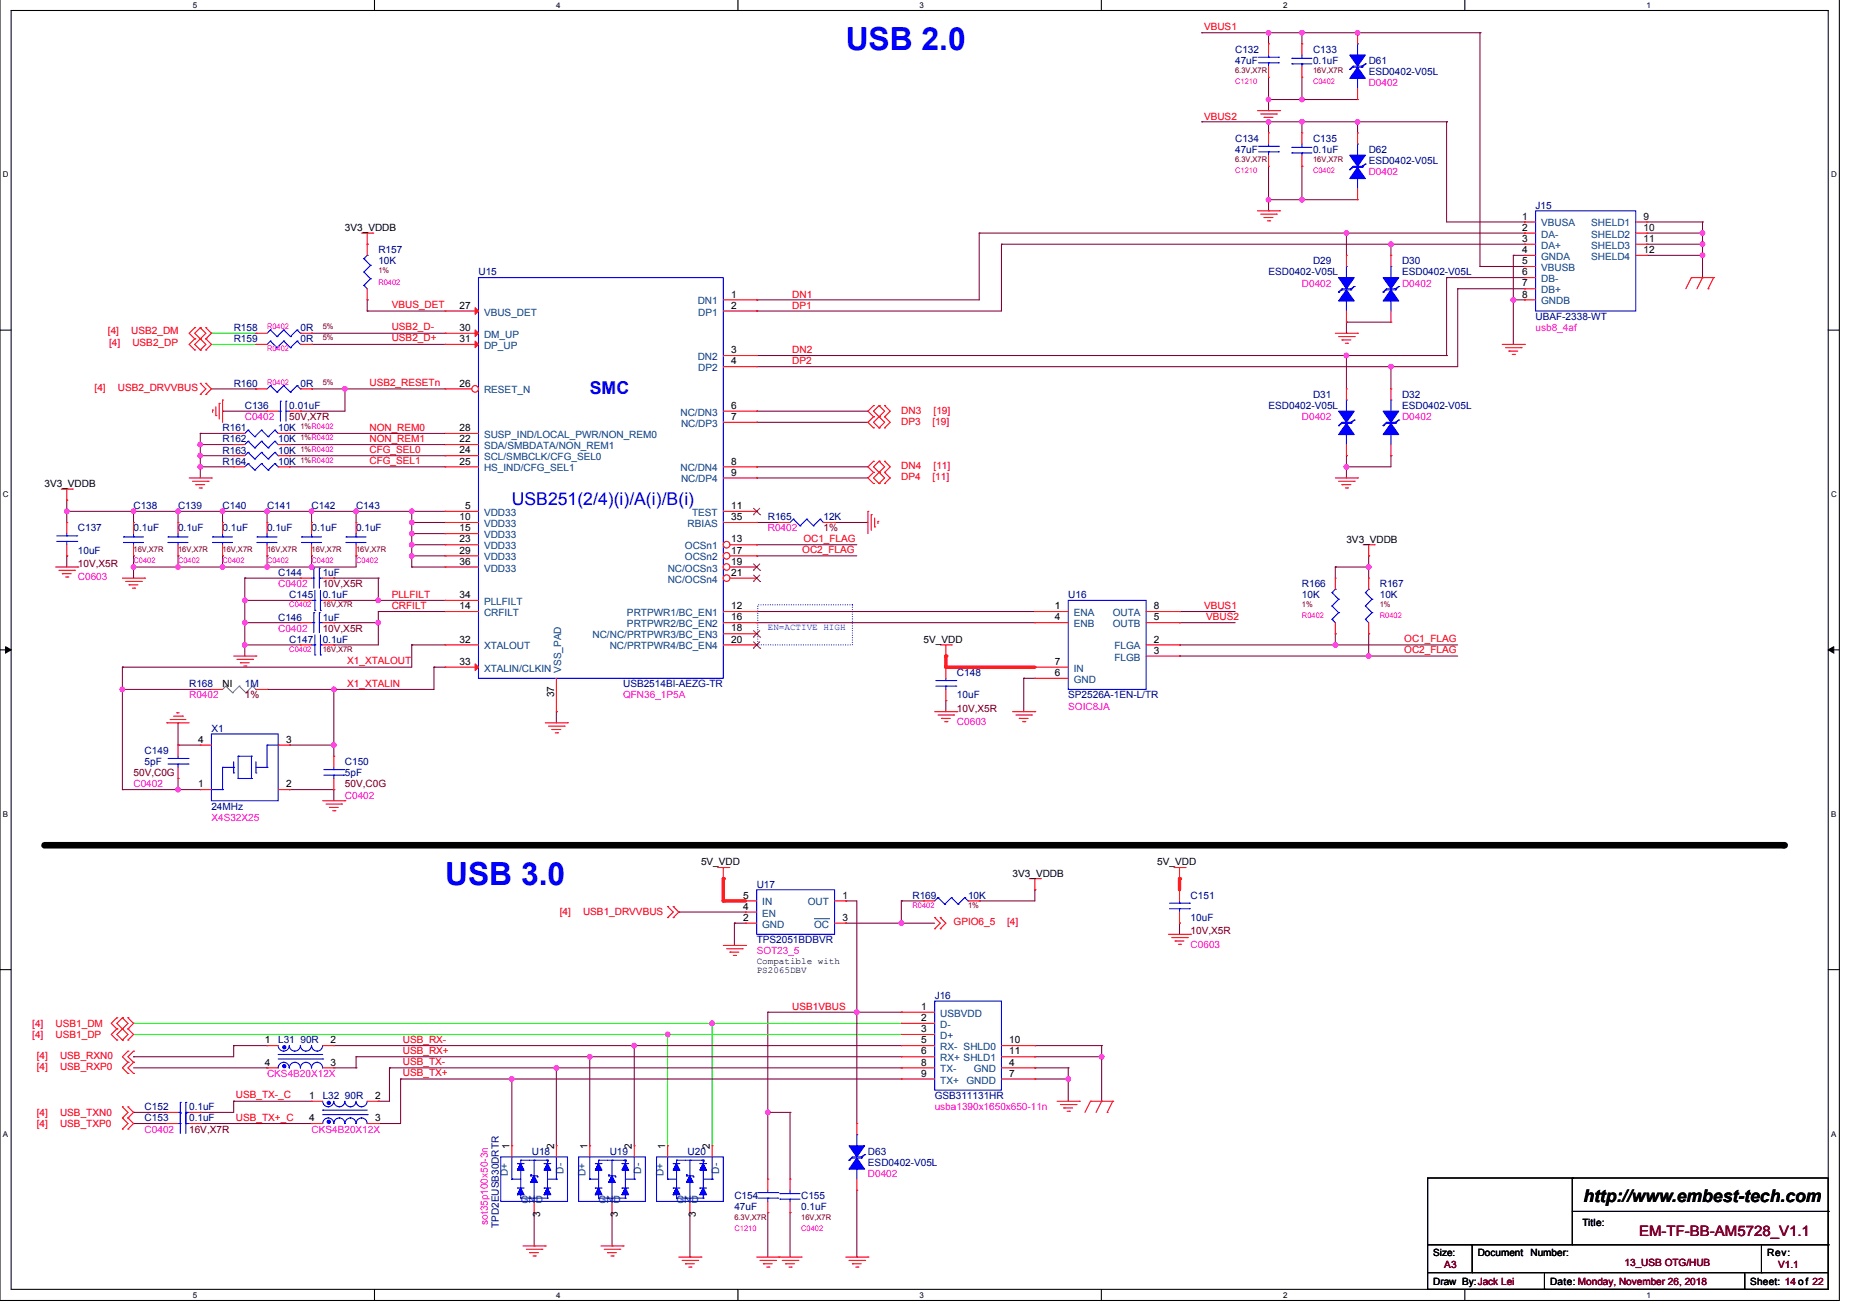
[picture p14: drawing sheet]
<svg xmlns="http://www.w3.org/2000/svg" width="297mm" height="210mm" viewBox="0 0 297 210" stroke-linecap="round" stroke-linejoin="round" font-family="sans-serif">
<defs><g id="words">
<g font-size="5.1" fill="#00f">
<text x="135.1" y="8.1">USB 2.0</text>
<text x="71.1" y="141.4">USB 3.0</text>
</g>
<g font-size="2.8" fill="#00f">
<text x="94.2" y="62.9">SMC</text>
<text x="81.8" y="80.7">USB251(2/4)(i)/A(i)/B(i)</text>
</g>
<text font-size="2.8" x="253" y="192">http://www.embest-tech.com</text>
<text font-size="2.3" fill="#800000" x="261.9" y="197.4">EM-TF-BB-AM5728_V1.1</text>
<g font-size="1.6" fill="#f00">
<text x="192.4" y="4.9">VBUS1</text>
<text x="192.4" y="19.1">VBUS2</text>
<text x="126.6" y="47.5">DN1</text>
<text x="17.3" y="53.4">[4]</text>
<text x="21" y="53.4">USB2_DM</text>
<text x="62.6" y="52.8">USB2_D-</text>
<text x="62.6" y="49.2">VBUS_DET</text>
<text x="126.6" y="49.3">DP1</text>
<text x="17.4" y="55.2">[4]</text>
<text x="21.2" y="55.2">USB2_DP</text>
<text x="62.6" y="54.6">USB2_D+</text>
<text x="126.6" y="56.4">DN2</text>
<text x="126.6" y="58.2">DP2</text>
<text x="15.1" y="62.5">[4]</text>
<text x="18.8" y="62.5">USB2_DRVVBUS</text>
<text x="59" y="61.7">USB2_RESETn</text>
<text x="59" y="68.8">NON_REM0</text>
<text x="59" y="70.6">NON_REM1</text>
<text x="144" y="66.1">DN3</text>
<text x="144" y="67.8">DP3</text>
<text x="149" y="67.8">[19]</text>
<text x="149.2" y="66.1">[19]</text>
<text x="59" y="72.3">CFG_SEL0</text>
<text x="59" y="74.1">CFG_SEL1</text>
<text x="144" y="74.9">DN4</text>
<text x="144" y="76.7">DP4</text>
<text x="149" y="76.7">[11]</text>
<text x="149.2" y="74.9">[11]</text>
<text x="128.2" y="88.3">OC2_FLAG</text>
<text x="128.4" y="86.6">OC1_FLAG</text>
<text x="62.6" y="95.5">PLLFILT</text>
<text x="62.6" y="97.3">CRFILT</text>
<text x="192.4" y="97.3">VBUS1</text>
<text x="192.7" y="99.1">VBUS2</text>
<text x="55.5" y="106.1">X1_XTALOUT</text>
<text x="224.4" y="104.3">OC2_FLAG</text>
<text x="224.4" y="102.6">OC1_FLAG</text>
<text x="55.5" y="109.7">X1_XTALIN</text>
<text x="89.4" y="146.2">[4]</text>
<text x="93.2" y="146.2">USB1_DRVVBUS</text>
<text x="152.4" y="147.8">GPIO6_5</text>
<text x="160.9" y="147.8">[4]</text>
<text x="126.6" y="161.3">USB1VBUS</text>
<text x="5.2" y="164">[4]</text>
<text x="5.2" y="165.8">[4]</text>
<text x="8.9" y="164">USB1_DM</text>
<text x="8.9" y="165.8">USB1_DP</text>
<text x="64.4" y="166.6">USB_RX-</text>
<text x="5.9" y="169.2">[4]</text>
<text x="5.9" y="171">[4]</text>
<text x="9.6" y="169.2">USB_RXN0</text>
<text x="9.6" y="171">USB_RXP0</text>
<text x="64.4" y="168.3">USB_RX+</text>
<text x="64.4" y="170.1">USB_TX-</text>
<text x="64.4" y="171.9">USB_TX+</text>
<text x="5.9" y="178.2">[4]</text>
<text x="9.6" y="178.2">USB_TXN0</text>
<text x="37.7" y="175.5">USB_TX-_C</text>
<text x="37.7" y="179">USB_TX+_C</text>
<text x="5.9" y="180">[4]</text>
<text x="9.6" y="180">USB_TXP0</text>
</g>
<g font-size="1.6" fill="#000080">
<text x="197.4" y="8.4">C132</text>
<text x="197.4" y="10.2">47uF</text>
<text x="209.8" y="8.4">C133</text>
<text x="209.8" y="10.2">0.1uF</text>
<text x="218.7" y="10.2">D61</text>
<text x="218.7" y="12">ESD0402-V05L</text>
<text x="197.4" y="22.7">C134</text>
<text x="209.8" y="22.7">C135</text>
<text x="197.4" y="24.5">47uF</text>
<text x="209.8" y="24.5">0.1uF</text>
<text x="218.7" y="24.5">D62</text>
<text x="218.7" y="26.2">ESD0402-V05L</text>
<text x="245.4" y="33.3">J15</text>
<text x="60.5" y="40.5">R157</text>
<text x="60.5" y="42.2">10K</text>
<text x="76.5" y="44">U15</text>
<text x="202.7" y="44">ESD0402-V05L</text>
<text x="209.8" y="42.2">D29</text>
<text x="224" y="42.2">D30</text>
<text x="224" y="44">ESD0402-V05L</text>
<text x="37.3" y="52.9">R158</text>
<text x="48" y="52.9">0R</text>
<text x="245.4" y="51.1">UBAF-2338-WT</text>
<text x="37.3" y="54.7">R159</text>
<text x="48" y="54.7">0R</text>
<text x="37.3" y="61.8">R160</text>
<text x="39.1" y="65.3">C136</text>
<text x="46.2" y="65.3">0.01uF</text>
<text x="48" y="61.8">0R</text>
<text x="202.7" y="65.3">ESD0402-V05L</text>
<text x="209.8" y="63.6">D31</text>
<text x="224" y="63.6">D32</text>
<text x="224" y="65.3">ESD0402-V05L</text>
<text x="35.6" y="68.9">R161</text>
<text x="35.6" y="70.7">R162</text>
<text x="44.4" y="68.9">10K</text>
<text x="44.4" y="70.7">10K</text>
<text x="35.6" y="74.2">R164</text>
<text x="35.6" y="72.5">R163</text>
<text x="44.4" y="74.2">10K</text>
<text x="44.4" y="72.5">10K</text>
<text x="21.3" y="81.3">C138</text>
<text x="28.4" y="81.3">C139</text>
<text x="35.6" y="81.3">C140</text>
<text x="42.7" y="81.3">C141</text>
<text x="49.8" y="81.3">C142</text>
<text x="56.9" y="81.3">C143</text>
<text x="122.7" y="83.1">R165</text>
<text x="131.6" y="83.1">12K</text>
<text x="12.4" y="84.9">C137</text>
<text x="12.4" y="88.5">10uF</text>
<text x="21.3" y="84.9">0.1uF</text>
<text x="28.4" y="84.9">0.1uF</text>
<text x="35.6" y="84.9">0.1uF</text>
<text x="42.7" y="84.9">0.1uF</text>
<text x="49.8" y="84.9">0.1uF</text>
<text x="56.9" y="84.9">0.1uF</text>
<text x="44.4" y="92">C144</text>
<text x="46.2" y="95.6">C145</text>
<text x="51.6" y="92">1uF</text>
<text x="51.6" y="95.6">0.1uF</text>
<text x="170.7" y="95.6">U16</text>
<text x="208" y="93.8">R166</text>
<text x="208" y="95.6">10K</text>
<text x="220.5" y="93.8">R167</text>
<text x="220.5" y="95.6">10K</text>
<text x="44.4" y="99.1">C146</text>
<text x="51.6" y="99.1">1uF</text>
<text x="46.2" y="102.7">C147</text>
<text x="51.6" y="102.7">0.1uF</text>
<text x="30.2" y="109.8">R168</text>
<text x="39.1" y="109.8">1M</text>
<text x="99.6" y="109.8">USB2514BI-AEZG-TR</text>
<text x="152.9" y="108">C148</text>
<text x="152.9" y="111.6">10uF</text>
<text x="170.7" y="111.6">SP2526A-1EN-L/TR</text>
<text x="33.8" y="116.9">X1</text>
<text x="23.1" y="120.5">C149</text>
<text x="23.1" y="122.2">5pF</text>
<text x="55.1" y="122.2">C150</text>
<text x="55.1" y="124">5pF</text>
<text x="33.8" y="129.4">24MHz</text>
<text x="120.9" y="141.8">U17</text>
<text x="145.8" y="143.6">R169</text>
<text x="154.7" y="143.6">10K</text>
<text x="190.2" y="143.6">C151</text>
<text x="190.2" y="147.1">10uF</text>
<text x="120.9" y="150.7">TPS2051BDBVR</text>
<text x="149.4" y="159.6">J16</text>
<text x="44.4" y="166.7">L31</text>
<text x="48" y="166.7">90R</text>
<text x="23.1" y="177.4">C152</text>
<text x="23.1" y="179.1">C153</text>
<text x="30.2" y="177.4">0.1uF</text>
<text x="30.2" y="179.1">0.1uF</text>
<text x="51.6" y="175.6">L32</text>
<text x="55.1" y="175.6">90R</text>
<text x="149.4" y="175.6">GSB311131HR</text>
<text x="85" y="184.5">U18</text>
<text x="97.4" y="184.5">U19</text>
<text x="109.9" y="184.5">U20</text>
<text x="138.7" y="184.5">D63</text>
<text x="117.3" y="191.6">C154</text>
<text x="128" y="191.6">C155</text>
<text x="138.7" y="186.2">ESD0402-V05L</text>
<text x="79.7" y="196.2" transform="rotate(-90 79.7 196.2)">TPD2EUSB30DRTR</text>
<text x="117.3" y="193.4">47uF</text>
<text x="128" y="193.4">0.1uF</text>
</g>
<g font-size="1.6" fill="#f0f">
<text x="218.7" y="13.8">D0402</text>
<text x="218.7" y="28">D0402</text>
<text x="208" y="45.8">D0402</text>
<text x="224" y="45.8">D0402</text>
<text x="245.4" y="52.9">usb8_4af</text>
<text x="39.1" y="67.1">C0402</text>
<text x="208" y="67.1">D0402</text>
<text x="224" y="67.1">D0402</text>
<text x="122.7" y="84.9">R0402</text>
<text x="12.4" y="92.7">C0603</text>
<text x="44.4" y="93.8">C0402</text>
<text x="44.4" y="100.9">C0402</text>
<text x="30.2" y="111.6">R0402</text>
<text x="99.6" y="111.6">QFN36_1P5A</text>
<text x="170.7" y="113.4">SOIC8JA</text>
<text x="152.9" y="115.8">C0603</text>
<text x="21.3" y="125.8">C0402</text>
<text x="33.8" y="131.1">X4S32X25</text>
<text x="55.1" y="127.6">C0402</text>
<text x="120.9" y="152.5">SOT23_5</text>
<text x="190.2" y="151.4">C0603</text>
<text x="42.7" y="172">CKS4B20X12X</text>
<text x="149.4" y="177.4">usba1390x1650x650-11n</text>
<text x="23.1" y="180.9">C0402</text>
<text x="49.8" y="180.9">CKS4B20X12X</text>
<text x="138.7" y="188">D0402</text>
<text x="77.9" y="195.7" transform="rotate(-90 77.9 195.7)">sot35p100x50-3n</text>
</g>
<g font-size="1.6">
<text x="243.2" y="35.1">1</text>
<text x="262.6" y="35.1">9</text>
<text x="55.1" y="36.9">3V3_VDDB</text>
<text x="243.2" y="38.6">3</text>
<text x="243.2" y="36.9">2</text>
<text x="243.2" y="40.4">4</text>
<text x="262.6" y="36.9">10</text>
<text x="262.6" y="38.6">11</text>
<text x="262.6" y="40.4">12</text>
<text x="116.8" y="47.5">1</text>
<text x="243.2" y="42.2">5</text>
<text x="243.2" y="44">6</text>
<text x="243.2" y="45.8">7</text>
<text x="243.2" y="47.5">8</text>
<text x="73.4" y="52.9">30</text>
<text x="73.4" y="49.3">27</text>
<text x="116.8" y="49.3">2</text>
<text x="73.4" y="54.6">31</text>
<text x="116.8" y="56.4">3</text>
<text x="116.8" y="58.2">4</text>
<text x="73.4" y="61.8">26</text>
<text x="116.8" y="65.3">6</text>
<text x="73.4" y="70.6">22</text>
<text x="73.4" y="68.9">28</text>
<text x="116.8" y="67.1">7</text>
<text x="7.1" y="77.8">3V3_VDDB</text>
<text x="73.4" y="72.4">24</text>
<text x="73.4" y="74.2">25</text>
<text x="116.8" y="76">9</text>
<text x="116.8" y="74.2">8</text>
<text x="73.4" y="83.1">10</text>
<text x="74.3" y="81.3">5</text>
<text x="116.8" y="81.3">11</text>
<text x="116.8" y="83.1">35</text>
<text x="73.4" y="88.4">29</text>
<text x="73.4" y="86.6">23</text>
<text x="73.4" y="84.9">15</text>
<text x="116.8" y="86.6">13</text>
<text x="116.8" y="88.4">17</text>
<text x="215.1" y="86.7">3V3_VDDB</text>
<text x="73.4" y="95.5">34</text>
<text x="73.4" y="90.2">36</text>
<text x="116.8" y="92">21</text>
<text x="116.8" y="90.2">19</text>
<text x="73.4" y="97.3">14</text>
<text x="116.8" y="100.9">18</text>
<text x="116.8" y="99.1">16</text>
<text x="116.8" y="97.3">12</text>
<text x="168.6" y="97.3">1</text>
<text x="168.6" y="99.1">4</text>
<text x="184.4" y="97.3">8</text>
<text x="184.4" y="99.1">5</text>
<text x="73.4" y="102.7">32</text>
<text x="73.4" y="106.2">33</text>
<text x="116.8" y="102.7">20</text>
<text x="147.6" y="102.7">5V_VDD</text>
<text x="168.6" y="106.2">7</text>
<text x="168.6" y="108">6</text>
<text x="184.4" y="102.7">2</text>
<text x="184.4" y="104.4">3</text>
<text x="35.6" y="109.8">NI</text>
<text x="88.5" y="111.4" transform="rotate(-90 88.5 111.4)">37</text>
<text x="31.6" y="118.7">4</text>
<text x="45.7" y="118.7">3</text>
<text x="31.6" y="125.8">1</text>
<text x="45.7" y="125.8">2</text>
<text x="112" y="138.2">5V_VDD</text>
<text x="118.8" y="143.5">5</text>
<text x="134.6" y="143.5">1</text>
<text x="161.8" y="140">3V3_VDDB</text>
<text x="184.9" y="138.2">5V_VDD</text>
<text x="118.8" y="147.1">2</text>
<text x="118.8" y="145.3">4</text>
<text x="134.6" y="147.1">3</text>
<text x="147.2" y="161.3">1</text>
<text x="42.3" y="166.7">1</text>
<text x="52.8" y="166.7">2</text>
<text x="147.2" y="164.9">3</text>
<text x="147.2" y="163.1">2</text>
<text x="147.2" y="166.7">5</text>
<text x="161.3" y="166.7">10</text>
<text x="42.3" y="170.2">4</text>
<text x="52.8" y="170.2">3</text>
<text x="147.2" y="168.4">6</text>
<text x="147.2" y="170.2">8</text>
<text x="147.2" y="172">9</text>
<text x="161.3" y="172">7</text>
<text x="161.3" y="170.2">4</text>
<text x="161.3" y="168.4">11</text>
<text x="49.4" y="175.5">1</text>
<text x="49.4" y="179.1">4</text>
<text x="59.9" y="175.5">2</text>
<text x="59.9" y="179.1">3</text>
<text x="81.4" y="183.6" transform="rotate(-90 81.4 183.6)">1</text>
<text x="88.5" y="183.6" transform="rotate(-90 88.5 183.6)">2</text>
<text x="93.9" y="183.6" transform="rotate(-90 93.9 183.6)">1</text>
<text x="101" y="183.6" transform="rotate(-90 101 183.6)">2</text>
<text x="106.3" y="183.6" transform="rotate(-90 106.3 183.6)">1</text>
<text x="113.4" y="183.6" transform="rotate(-90 113.4 183.6)">2</text>
<text x="86.3" y="194.4" transform="rotate(-90 86.3 194.4)">3</text>
<text x="98.7" y="194.4" transform="rotate(-90 98.7 194.4)">3</text>
<text x="111.2" y="194.4" transform="rotate(-90 111.2 194.4)">3</text>
<text x="252.8" y="195.8">Title:</text>
<text x="229" y="200.6">Size:</text>
<text x="236.1" y="200.7">Document</text>
<text x="244.6" y="200.7">Number:</text>
<text x="282.3" y="200.7">Rev:</text>
<text x="229" y="205.3">Draw By:Jack Lei</text>
<text x="247.7" y="205.3">Date: Monday, November 26, 2018</text>
<text x="279.7" y="205.3">Sheet: 14 of 22</text>
</g>
<g font-size="1.6" fill="#004080">
<text x="246.3" y="36.2">VBUSA</text>
<text x="246.3" y="39.7">DA+</text>
<text x="246.3" y="38">DA-</text>
<text x="246.3" y="41.5">GNDA</text>
<text x="254.3" y="36.2">SHELD1</text>
<text x="254.3" y="38">SHELD2</text>
<text x="254.3" y="39.7">SHELD3</text>
<text x="254.3" y="41.5">SHELD4</text>
<text x="246.3" y="43.3">VBUSB</text>
<text x="246.3" y="45.1">DB-</text>
<text x="246.3" y="46.8">DB+</text>
<text x="77.3" y="54">DM_UP</text>
<text x="77.3" y="50.4">VBUS_DET</text>
<text x="111.5" y="48.6">DN1</text>
<text x="111.6" y="50.4">DP1</text>
<text x="246.3" y="48.6">GNDB</text>
<text x="77.3" y="55.7">DP_UP</text>
<text x="111.5" y="57.5">DN2</text>
<text x="111.6" y="59.3">DP2</text>
<text x="77.3" y="62.8">RESET_N</text>
<text x="77.3" y="71.7">SDA/SMBDATA/NON_REM1</text>
<text x="77.3" y="70">SUSP_IND/LOCAL_PWR/NON_REM0</text>
<text x="108.7" y="66.4">NC/DN3</text>
<text x="108.8" y="68.2">NC/DP3</text>
<text x="77.3" y="73.5">SCL/SMBCLK/CFG_SEL0</text>
<text x="77.3" y="75.3">HS_IND/CFG_SEL1</text>
<text x="108.7" y="75.3">NC/DN4</text>
<text x="108.8" y="77.1">NC/DP4</text>
<text x="77.3" y="82.4">VDD33</text>
<text x="110.6" y="82.4">TEST</text>
<text x="77.3" y="89.5">VDD33</text>
<text x="77.3" y="87.7">VDD33</text>
<text x="77.3" y="86">VDD33</text>
<text x="77.3" y="84.2">VDD33</text>
<text x="109.4" y="87.7">OCSn1</text>
<text x="109.4" y="89.5">OCSn2</text>
<text x="109.9" y="84.2">RBIAS</text>
<text x="77.3" y="91.3">VDD33</text>
<text x="106.7" y="93.1">NC/OCSn4</text>
<text x="106.7" y="91.3">NC/OCSn3</text>
<text x="77.3" y="98.4">CRFILT</text>
<text x="77.3" y="96.6">PLLFILT</text>
<text x="94.7" y="102">NC/NC/PRTPWR3/BC_EN3</text>
<text x="100.2" y="100.2">PRTPWR2/BC_EN2</text>
<text x="100.2" y="98.4">PRTPWR1/BC_EN1</text>
<text x="171.6" y="98.4">ENA</text>
<text x="171.6" y="100.2">ENB</text>
<text x="177.8" y="98.4">OUTA</text>
<text x="177.8" y="100.2">OUTB</text>
<text x="77.3" y="103.7">XTALOUT</text>
<text x="77.3" y="107.3">XTALIN/CLKIN</text>
<text x="89.6" y="107.5" transform="rotate(-90 89.6 107.5)">VSS_PAD</text>
<text x="97.4" y="103.7">NC/PRTPWR4/BC_EN4</text>
<text x="171.6" y="107.3">IN</text>
<text x="178.1" y="103.7">FLGA</text>
<text x="178.1" y="105.5">FLGB</text>
<text x="171.6" y="109.1">GND</text>
<text x="121.8" y="148.2">GND</text>
<text x="121.8" y="146.4">EN</text>
<text x="121.8" y="144.6">IN</text>
<text x="129.1" y="144.6">OUT</text>
<text x="130.1" y="148.2">OC</text>
<text x="150.2" y="162.4">USBVDD</text>
<text x="150.2" y="166">D+</text>
<text x="150.2" y="164.2">D-</text>
<text x="150.2" y="167.7">RX- SHLD0</text>
<text x="150.2" y="169.5">RX+ SHLD1</text>
<text x="150.2" y="171.3">TX-</text>
<text x="150.2" y="173.1">TX+</text>
<text x="154.4" y="173.1">GNDD</text>
<text x="155.6" y="171.3">GND</text>
<text x="81.1" y="187.8" transform="rotate(-90 81.1 187.8)">D+</text>
<text x="90" y="187.5" transform="rotate(-90 90 187.5)">D-</text>
<text x="93.6" y="187.8" transform="rotate(-90 93.6 187.8)">D+</text>
<text x="102.5" y="187.5" transform="rotate(-90 102.5 187.5)">D-</text>
<text x="106" y="187.8" transform="rotate(-90 106 187.8)">D+</text>
<text x="114.9" y="187.5" transform="rotate(-90 114.9 187.5)">D-</text>
<text x="83.2" y="192.1">GND</text>
<text x="95.7" y="192.1">GND</text>
<text x="108.1" y="192.1">GND</text>
</g>
<g font-size="1.6" fill="#800000">
<text x="46.2" y="67.1">50V,X7R</text>
<text x="131.6" y="84.9">1%</text>
<text x="12.4" y="90.6">10V,X5R</text>
<text x="51.6" y="93.8">10V,X5R</text>
<text x="51.6" y="100.9">10V,X5R</text>
<text x="39.1" y="111.6">1%</text>
<text x="152.9" y="113.7">10V,X5R</text>
<text x="21.3" y="124">50V,C0G</text>
<text x="55.1" y="125.8">50V,C0G</text>
<text x="190.2" y="149.3">10V,X5R</text>
<text x="30.2" y="180.9">16V,X7R</text>
<text x="230.8" y="202.6">A3</text>
<text x="259.6" y="202.3">13_USB OTG/HUB</text>
<text x="284.1" y="202.6">V1.1</text>
</g>
<text font-size="1.5" fill="#00f" x="122.7" y="100.6">EN=ACTIVE HIGH</text>
<g font-size="1.5">
<text x="120.9" y="154">Compatible with</text>
<text x="120.9" y="155.5">PS2065DBV</text>
</g>
<g font-size="1.3">
<text x="30.8" y="1.2">5</text>
<text x="88.9" y="1.2">4</text>
<text x="146.9" y="1.2">3</text>
<text x="205" y="1.2">2</text>
<text x="263.1" y="1.2">1</text>
<text x=".4" y="28.3">D</text>
<text x="292.6" y="28.3">D</text>
<text x=".4" y="79.4">C</text>
<text x="292.6" y="79.4">C</text>
<text x=".4" y="130.5">B</text>
<text x="292.6" y="130.5">B</text>
<text x=".4" y="181.6">A</text>
<text x="292.6" y="181.6">A</text>
<text x="30.8" y="207.3">5</text>
<text x="88.9" y="207.3">4</text>
<text x="146.9" y="207.3">3</text>
<text x="205" y="207.3">2</text>
<text x="263.1" y="207.3">1</text>
</g>
<g font-size="1.2" fill="#800000">
<text x="197.4" y="11.7">6.3V,X7R</text>
<text x="209.8" y="11.7">16V,X7R</text>
<text x="197.4" y="25.9">6.3V,X7R</text>
<text x="209.8" y="25.9">16V,X7R</text>
<text x="60.5" y="43.7">1%</text>
<text x="51.6" y="52.6">5%</text>
<text x="51.6" y="54.3">5%</text>
<text x="51.6" y="61.5">5%</text>
<text x="48" y="68.6">1%R0402</text>
<text x="48" y="70.4">1%R0402</text>
<text x="48" y="73.9">1%R0402</text>
<text x="48" y="72.1">1%R0402</text>
<text x="21.3" y="88.1">16V,X7R</text>
<text x="28.4" y="88.1">16V,X7R</text>
<text x="35.6" y="88.1">16V,X7R</text>
<text x="42.7" y="88.1">16V,X7R</text>
<text x="49.8" y="88.1">16V,X7R</text>
<text x="56.9" y="88.1">16V,X7R</text>
<text x="51.6" y="97">16V,X7R</text>
<text x="208" y="97">1%</text>
<text x="220.5" y="97">1%</text>
<text x="51.6" y="104.1">16V,X7R</text>
<text x="154.7" y="145">1%</text>
<text x="117.3" y="194.8">6.3V,X7R</text>
<text x="128" y="194.8">16V,X7R</text>
</g>
<g font-size="1.2" fill="#f0f">
<text x="197.4" y="13.5">C1210</text>
<text x="209.8" y="13.5">C0402</text>
<text x="197.4" y="27.7">C1210</text>
<text x="209.8" y="27.7">C0402</text>
<text x="60.5" y="45.5">R0402</text>
<text x="42.7" y="52.6">R0402</text>
<text x="42.7" y="56.1">R0402</text>
<text x="42.7" y="61.5">R0402</text>
<text x="21.3" y="89.9">C0402</text>
<text x="28.4" y="89.9">C0402</text>
<text x="35.6" y="89.9">C0402</text>
<text x="42.7" y="89.9">C0402</text>
<text x="49.8" y="89.9">C0402</text>
<text x="56.9" y="89.9">C0402</text>
<text x="46.2" y="97">C0402</text>
<text x="208" y="98.8">R0402</text>
<text x="220.5" y="98.8">R0402</text>
<text x="46.2" y="104.1">C0402</text>
<text x="145.8" y="145">R0402</text>
<text x="117.3" y="196.6">C1210</text>
<text x="128" y="196.6">C0402</text>
</g>
</g></defs>
<path d="M0 -.1v207.8h293.9v-207.8M1.8 1.7h290.3v204.3h-290.3z" fill="none" stroke="#000" stroke-width=".17"/>
<g fill="#fff">
<path d="M30.8 .1h.7v1.4h-.7z"/>
<path d="M30.8 206.1h.7v1.5h-.7z"/>
</g>
<path d="M59.8 -.1v1.8M59.8 206v1.7" fill="none" stroke="#000" stroke-width=".17"/>
<g fill="#fff">
<path d="M88.9 .1h.7v1.4h-.7z"/>
<path d="M88.9 206.1h.7v1.5h-.7z"/>
</g>
<path d="M117.9 -.1v1.8M117.9 206v1.7" fill="none" stroke="#000" stroke-width=".17"/>
<g fill="#fff">
<path d="M146.9 .1h.7v1.4h-.7z"/>
<path d="M146.9 206.1h.7v1.5h-.7z"/>
</g>
<path d="M176 -.1v1.8M176 206v1.7" fill="none" stroke="#000" stroke-width=".17"/>
<g fill="#fff">
<path d="M205 .1h.7v1.4h-.7z"/>
<path d="M205 206.1h.7v1.5h-.7z"/>
</g>
<path d="M234.1 -.1v1.8M234.1 206v1.7" fill="none" stroke="#000" stroke-width=".17"/>
<g fill="#fff">
<path d="M263.1 .1h.7v1.4h-.7z"/>
<path d="M263.1 206.1h.7v1.5h-.7z"/>
<path d="M.4 27.2h1v1.4h-1z"/>
<path d="M292.6 27.2h.9v1.4h-.9z"/>
<path d="M.4 78.3h1v1.4h-1z"/>
<path d="M292.6 78.3h.9v1.4h-.9z"/>
</g>
<path d="M0 52.7h1.8M292.1 52.7h1.8" fill="none" stroke="#000" stroke-width=".17"/>
<g fill="#fff">
<path d="M.4 129.3h.9v1.5h-.9z"/>
<path d="M292.6 129.3h.8v1.5h-.8z"/>
</g>
<path d="M0 103.8h1.8M292.1 103.8h1.8" fill="none" stroke="#000" stroke-width=".17"/>
<path d="M.9 103.3l.9 .5-.9 .5zM292.1 103.8l.9-.5v1z" fill="#000" stroke="#000" stroke-width=".16"/>
<g fill="#fff">
<path d="M.4 180.4h.9v1.4h-.9z"/>
<path d="M292.6 180.4h.8v1.4h-.8z"/>
</g>
<path d="M0 154.9h1.8M292.1 154.9h1.8" fill="none" stroke="#000" stroke-width=".17"/>
<path d="M121.1 96.6h15.1v6.4h-15.1z" fill="none" stroke="#00f" stroke-width=".17" stroke-dasharray="0 .3"/>
<path d="M7.1 135h277.9" fill="none" stroke="#000" stroke-width="1.1"/>
<circle cx="285" cy="135" r=".53" fill="#000"/>
<g fill="none" stroke="#800040" stroke-width=".17">
<path d="M192 19.5h.1M192 5.2h.1M192 5.2h10.7M192 19.5h10.7M202.7 15.9h.1M202.7 12.3v3.6M208 5.2h.1M208 5.2h8.9M156.5 37.2h.1M156.5 37.2h58.6M156.5 37.2v10.7h-35.6M160 39h.1"/>
<path d="M160 39h62.2M160 39v10.7h-39.1M202.7 31.9h.1M202.7 26.6v5.3M215.1 37.2h.1M222.2 39h.1M263.1 39h.1M263.1 39h8.9v1.8M49.8 53.2h.1M49.8 55h.1M49.8 53.2h21.3M49.8 55h21.3"/>
<path d="M120.9 49.7h.1M120.9 47.9h.1M120.9 56.8h110.2M120.9 58.6h112M215.1 51.5h.1M215.1 56.8h.1M215.1 51.5h7.1M215.1 56.8v5.3M222.2 58.6h.1M222.2 58.6v3.5M231.1 44.3h.1M231.1 56.8h.1"/>
<path d="M231.1 44.3v12.5M263.1 40.8h8.9M272 40.8h.1M10.7 79.9h.1M10.7 79.9v1.8h10.6M32 69.2h.1M32 71h.1M32 72.8h.1M32 74.6h.1M32 69.2h5.3M32 69.2v7.2M32 71h5.3"/>
<path d="M32 72.8h5.3M32 74.6h5.3M33.8 62.1h7.1M35.6 65.7h.1M35.6 65.7h7.1M40.9 62.1h.1M48 65.7h.1M49.8 62.1h.1M49.8 62.1h21.3M55.1 62.1h.1M55.1 62.1v3.6h-7.1M120.9 76.4h.1"/>
<path d="M120.9 74.6h.1M120.9 67.5h.1M120.9 65.7h.1M120.9 74.6h17.8M120.9 76.4h17.8M120.9 67.5h17.8M120.9 65.7h17.8M215.1 72.8h.1M215.1 74.6h.1M215.1 72.8v3.6M222.2 72.8h.1M222.2 72.8v1.8h-7.1"/>
<path d="M21.3 81.7h.1M21.3 90.6h.1M21.3 88.8h.1M21.3 81.7v1.8M21.3 88.8v3.6M28.4 81.7h.1M28.4 88.8h.1M28.4 90.6h.1M28.4 81.7h42.7M28.4 81.7v1.8M28.4 88.8v1.8M35.6 81.7h.1"/>
<path d="M35.6 88.8h.1M35.6 90.6h.1M35.6 81.7v1.8M35.6 88.8v1.8M39.1 95.9h.1M39.1 99.5h.1M39.1 95.9h8.9M39.1 99.5h8.9M39.1 99.5v5.3M42.7 81.7h.1M42.7 88.8h.1M42.7 90.6h.1"/>
<path d="M42.7 81.7v1.8M42.7 88.8v1.8M49.8 81.7h.1M49.8 88.8h.1M49.8 90.6h.1M49.8 81.7v1.8M49.8 88.8v1.8M53.3 92.4h.1M53.3 99.5h.1M53.3 99.5h7.2M53.3 92.4h7.2M56.9 88.8h.1"/>
<path d="M56.9 81.7h.1M56.9 88.8v1.8h-35.6M56.9 81.7v1.8M60.5 95.9h.1M60.5 92.4h.1M60.5 97.7h.1M60.5 99.5h.1M60.5 95.9h10.6M60.5 97.7v5.3h-7.2M60.5 92.4v3.5M65.8 90.6h.1M65.8 81.7h.1"/>
<path d="M65.8 88.8h.1M65.8 83.5h.1M65.8 85.2h.1M65.8 87h.1M65.8 90.6h5.3M65.8 88.8h5.3M65.8 87h5.3M65.8 83.5h5.3M65.8 81.7v8.9M65.8 85.2h5.3M120.9 88.8h.1M120.9 87h.1"/>
<path d="M120.9 97.7h.1M120.9 99.5h.1M120.9 83.5h.1M120.9 99.5h44.5M120.9 88.8h16M120.9 87h16M120.9 97.7h44.5M120.9 83.5h3.6M213.4 90.6h.1M213.4 90.6h5.3M213.4 90.6v1.8M218.7 90.6h.1"/>
<path d="M218.7 90.6v1.8M19.6 110.1h.1M19.6 110.1v16M28.4 119h.1M28.4 115.5h.1M28.4 115.5v3.5M28.4 119h3.6M39.1 103h.1M39.1 103h8.9M42.7 110.1h.1M42.7 110.1h10.6M46.2 119h.1"/>
<path d="M53.3 103h.1M53.3 110.1h.1M53.3 110.1v8.9h-7.1M88.9 113.7h.1M88.9 113.7v1.8M188.5 103h.1M188.5 104.8h.1M188.5 104.8h30.2M213.4 101.2h.1M213.4 101.2v1.8h-24.9M19.6 126.1h.1M19.6 126.1h12.4"/>
<path d="M28.4 126.1h.1M28.4 124.4h.1M28.4 124.4v1.7M46.2 126.1h.1M46.2 126.1h7.1M53.3 126.1h.1M53.3 126.1v1.8"/>
</g>
<g fill="#f0f" stroke="#f0f" stroke-width=".17">
<circle cx="60.4" cy="95.9" r=".35"/>
<circle cx="39.1" cy="103" r=".35"/>
<circle cx="60.4" cy="99.5" r=".35"/>
<circle cx="39.1" cy="99.5" r=".35"/>
<circle cx="32" cy="71" r=".35"/>
<circle cx="32" cy="72.8" r=".35"/>
<circle cx="32" cy="74.6" r=".35"/>
<circle cx="10.7" cy="81.7" r=".35"/>
<circle cx="21.3" cy="81.7" r=".35"/>
<circle cx="202.7" cy="15.9" r=".35"/>
<circle cx="222.2" cy="39" r=".35"/>
<circle cx="202.7" cy="31.9" r=".35"/>
<circle cx="215.1" cy="56.8" r=".35"/>
<circle cx="222.2" cy="58.6" r=".35"/>
<circle cx="55.1" cy="62.1" r=".35"/>
<circle cx="215.1" cy="74.6" r=".35"/>
<circle cx="65.8" cy="88.8" r=".35"/>
<circle cx="65.8" cy="81.7" r=".35"/>
<circle cx="65.8" cy="85.2" r=".35"/>
<circle cx="65.8" cy="83.5" r=".35"/>
<circle cx="65.8" cy="87" r=".35"/>
<circle cx="28.4" cy="81.7" r=".35"/>
<circle cx="42.7" cy="81.7" r=".35"/>
<circle cx="35.6" cy="81.7" r=".35"/>
<circle cx="56.9" cy="81.7" r=".35"/>
<circle cx="49.8" cy="81.7" r=".35"/>
<circle cx="21.3" cy="90.6" r=".35"/>
<circle cx="28.4" cy="90.6" r=".35"/>
<circle cx="42.7" cy="90.6" r=".35"/>
<circle cx="35.6" cy="90.6" r=".35"/>
<circle cx="49.8" cy="90.6" r=".35"/>
<circle cx="53.3" cy="119" r=".35"/>
<circle cx="53.3" cy="110.1" r=".35"/>
<circle cx="218.7" cy="90.6" r=".35"/>
<circle cx="272" cy="39" r=".35"/>
<circle cx="272" cy="40.8" r=".35"/>
<circle cx="28.4" cy="126.1" r=".35"/>
</g>
<path d="M33.8 53.2h.1M33.8 55h.1M33.8 53.2h7.1M33.8 55h7.1" fill="none" stroke="#0f0" stroke-width=".17"/>
<path d="M151.1 106.6h14.3" fill="none" stroke="#f00" stroke-width=".53"/>
<circle cx="151.1" cy="106.6" r=".26" fill="#f00"/>
<g fill="none" stroke="#800040" stroke-width=".17">
<path d="M208 19.5h.1M208 19.5h8.9M208 19.5v1.7M216.9 19.5h.1M231.1 19.5h.1M231.1 19.5v16M58.7 47.9h.1M58.7 49.7h.1M58.7 47.9v1.8M58.7 49.7h12.4M231.1 44.3h12.5M232.9 46.1h.1"/>
<path d="M232.9 46.1v12.5M232.9 46.1h10.7M243.6 44.3h.1M243.6 46.1h.1M46.2 69.2h.1M46.2 71h.1M46.2 72.8h.1M46.2 74.6h.1M46.2 69.2h24.9M46.2 71h24.9M46.2 72.8h24.9M46.2 74.6h24.9"/>
<path d="M39.1 95.9h.1M39.1 92.4h.1M39.1 92.4v7.1M39.1 92.4h8.9M53.3 95.9h.1M53.3 95.9h7.2M60.5 97.7h.1M60.5 97.7h10.6M133.3 83.5h.1M133.3 83.5h5.4M188.5 99.5h.1M188.5 97.7h.1"/>
<path d="M188.5 97.7h8.9M188.5 99.5h8.9M218.7 88.8h.1M218.7 88.8v1.8M19.6 106.6h.1M19.6 110.1h.1M19.6 110.1h14.2M19.6 106.6v3.5M53.3 110.1h.1M53.3 119h.1M53.3 119v1.8M65.8 103h.1"/>
<path d="M65.8 103h5.3M65.8 103v3.6h-46.2M69.3 106.6h.1M69.3 106.6h1.8M69.3 106.6v3.5h-16M163.6 108.4h.1M163.6 108.4v5.3M163.6 108.4h1.8M213.4 103h.1M213.4 103h19.5M218.7 104.8h.1M218.7 101.2h.1"/>
<path d="M218.7 104.8h14.2M218.7 101.2v3.6"/>
</g>
<g fill="#f0f" stroke="#f0f" stroke-width=".17">
<circle cx="218.7" cy="104.8" r=".35"/>
<circle cx="213.4" cy="103" r=".35"/>
<circle cx="19.6" cy="110.1" r=".35"/>
<circle cx="39.1" cy="95.9" r=".35"/>
</g>
<path d="M188.5 140.4v1.7" fill="none" stroke="#f00" stroke-width=".53"/>
<circle cx="188.5" cy="140.4" r=".26" fill="#f00"/>
<g fill="none" stroke="#800040" stroke-width=".17">
<path d="M10.7 88.8h.1M10.7 81.7h.1M10.7 81.7v1.8M10.7 88.8v1.8M21.3 81.7h7.1M28.4 81.7h.1M108.5 145.7h.1M108.5 145.7h10.6M117.3 147.5h.1M117.3 147.5h1.8M117.3 147.5v3.5M135.1 147.5h.1"/>
<path d="M135.1 147.5h14.3M144 143.9h.1M144 147.5h.1M144 143.9h3.6M144 143.9v3.6M156.5 143.9h.1M165.4 142.1h.1M165.4 142.1v1.8h-8.9M188.5 147.5h.1M188.5 147.5v1.7M21.3 179.5h.1M21.3 177.7h.1"/>
<path d="M21.3 179.5h5.4M21.3 177.7h5.4M81.8 172.4h.1M81.8 172.4h62.2M81.8 172.4v10.6M88.9 170.6h.1M88.9 170.6h55.1M88.9 170.6v12.4M94.2 168.8h.1M94.2 168.8h49.8M94.2 168.8v14.2M101.3 167h.1"/>
<path d="M101.3 167h42.7M101.3 167v16M122.7 161.7h.1M122.7 177.7h.1M122.7 177.7h3.5M122.7 161.7v26.7M122.7 161.7h14.2M126.2 177.7h.1M126.2 177.7v10.7M136.9 161.7h.1M144 170.6h.1M144 172.4h.1"/>
<path d="M165.4 170.6h.1M165.4 167h.1M165.4 172.4h.1M165.4 168.8h.1M165.4 170.6h5.3M165.4 167h10.6M165.4 172.4h5.3M165.4 168.8h10.6M170.7 172.4h.1M170.7 170.6h.1M170.7 170.6v5.3M176 167h.1"/>
<path d="M176 168.8h.1M176 167v8.9M85.3 199h.1M85.3 193.7v5.3M97.8 199h.1M97.8 193.7v5.3M110.2 193.7v7.1M122.7 193.7h.1M122.7 193.7v7.1M126.2 193.7h.1M126.2 193.7v7.1M110.2 200.8h.1"/>
</g>
<g fill="#f0f" stroke="#f0f" stroke-width=".17">
<circle cx="170.7" cy="172.4" r=".35"/>
<circle cx="113.8" cy="163.5" r=".35"/>
<circle cx="106.7" cy="165.2" r=".35"/>
<circle cx="176" cy="168.8" r=".35"/>
<circle cx="122.7" cy="177.7" r=".35"/>
<circle cx="144" cy="147.5" r=".35"/>
</g>
<path d="M21.3 163.5h.1M21.3 165.3h.1M21.3 163.5h122.7M21.3 165.3h122.7M106.7 165.3h.1M106.7 165.3v17.7M113.8 163.5h.1M113.8 163.5v19.5" fill="none" stroke="#0f0" stroke-width=".17"/>
<path d="M151.1 104.8v1.8" fill="none" stroke="#f00" stroke-width=".53"/>
<circle cx="151.1" cy="104.8" r=".26" fill="#f00"/>
<g fill="none" stroke="#800040" stroke-width=".17">
<path d="M202.7 5.2h.1M202.7 19.5h.1M202.7 15.9h.1M202.7 17.7h.1M202.7 5.2v1.8M202.7 15.9v1.8M202.7 19.5v1.7M202.7 5.2h5.3M202.7 19.5h5.3M202.7 15.9h14.2M208 5.2h.1M208 15.9h.1"/>
<path d="M208 5.2v1.8M208 12.3v3.6M216.9 19.5h.1M216.9 5.2h19.6M216.9 19.5h14.2M216.9 19.5v1.7M231.1 19.5h.1M236.5 5.2h.1M236.5 5.2v37.4M202.7 31.9h.1M202.7 33.7h.1M202.7 31.9v1.8"/>
<path d="M202.7 31.9h14.2M208 26.6h.1M208 31.9h.1M208 26.6v5.3M215.1 37.2h.1M215.1 37.2v3.6M215.1 37.2h28.5M222.2 39h.1M222.2 39v1.8M222.2 39h21.4M231.1 35.5h12.5M243.6 35.5h.1"/>
<path d="M243.6 37.2h.1M243.6 39h.1M263.1 35.5h8.9M263.1 37.2h8.9M272 35.5h.1M272 37.2h.1M272 39h.1M272 35.5v3.5M215.1 53.2h.1M215.1 51.5v1.7M236.5 42.6h.1M236.5 42.6h7.1"/>
<path d="M241.8 40.8h.1M241.8 47.9h.1M241.8 55h.1M241.8 40.8h1.8M241.8 40.8v14.2M241.8 47.9h1.8M243.6 47.9h.1M272 44.3h.1M272 40.8v3.5M151.1 111.9h.1M151.1 111.9v1.8M136.9 161.7h.1"/>
<path d="M136.9 161.7v17.8M136.9 161.7h7.1M144 161.7h.1M136.9 190.1v10.7M136.9 200.8h.1"/>
</g>
<g fill="#f0f" stroke="#f0f" stroke-width=".17">
<circle cx="208" cy="5.2" r=".35"/>
<circle cx="202.7" cy="5.2" r=".35"/>
<circle cx="208" cy="19.5" r=".35"/>
<circle cx="202.7" cy="19.5" r=".35"/>
<circle cx="216.9" cy="5.2" r=".35"/>
<circle cx="208" cy="15.9" r=".35"/>
<circle cx="208" cy="31.9" r=".35"/>
<circle cx="216.9" cy="19.5" r=".35"/>
<circle cx="215.1" cy="37.2" r=".35"/>
<circle cx="241.8" cy="47.9" r=".35"/>
<circle cx="272" cy="37.2" r=".35"/>
</g>
<path d="M115.6 140.4v3.5" fill="none" stroke="#f00" stroke-width=".53"/>
<circle cx="115.6" cy="140.4" r=".26" fill="#f00"/>
<path d="M115.6 143.9h3.5" fill="none" stroke="#f00" stroke-width=".53"/>
<circle cx="115.6" cy="143.9" r=".26" fill="#f00"/>
<g fill="none" stroke="#800040" stroke-width=".17">
<path d="M135.1 143.9h.1M135.1 143.9h1.8v17.8M21.3 168.8h.1M21.3 170.6h21.4M32 177.7h.1M32 179.5h17.8M37.3 167h.1M37.3 175.9h.1M37.3 167h5.4M37.3 167v1.8h-16M37.3 175.9v1.8h-5.3M37.3 175.9h12.5"/>
<path d="M42.7 170.6h.1M49.8 179.5h.1M53.3 170.6h3.6M53.3 167h48M56.9 170.6h.1M56.9 168.8h.1M56.9 168.8h37.3M56.9 168.8v1.8M60.5 175.9h.1M60.5 179.5h.1M62.2 170.6h.1M62.2 170.6h26.7"/>
<path d="M62.2 170.6v5.3h-1.7M64 172.4h.1M64 172.4v7.1h-3.5M64 172.4h17.8M81.8 172.4h.1M94.2 168.8h.1M101.3 167h.1M136.9 161.7h.1"/>
</g>
<g fill="#f0f" stroke="#f0f" stroke-width=".17">
<circle cx="136.9" cy="161.7" r=".35"/>
<circle cx="101.3" cy="167" r=".35"/>
<circle cx="94.2" cy="168.8" r=".35"/>
<circle cx="88.9" cy="170.6" r=".35"/>
<circle cx="81.8" cy="172.4" r=".35"/>
</g>
<g fill="none" stroke="#f00" stroke-width=".17">
<path d="M200.9 17.7h3.6M201.4 18.2h2.5M202 18.7h.1M202 18.7h1.4M202.5 19.3h.4M202.7 7h.1M202.7 12.3h.1M202.7 7v1.8M202.7 10.6v1.7M202.9 19.3h.1M203.9 18.2h.1M204.5 17.7h.1"/>
<path d="M208 12.3h.1M208 7h.1M208 7v1.8M208 10.6v1.7M216.9 15.9h.1M216.9 5.2h.1M216.9 5.2v1.8M216.9 14.1v1.8M57.8 37.2h1.8M58.7 39h.1M58.7 37.2v3.6M59.6 37.2h.1"/>
<path d="M200.9 33.7h3.6M201.4 34.2h2.5M202 34.7h.1M202 34.7h1.4M202.5 35.3h.4M202.7 21.2h.1M202.7 26.6h.1M202.7 21.2v1.8M202.7 24.8v1.8M202.9 35.3h.1M203.9 34.2h.1M204.5 33.7h.1"/>
<path d="M208 26.6h.1M208 21.2h.1M208 21.2v1.8M208 24.8v1.8M243.6 35.5h.1M243.6 39h.1M243.6 37.2h.1M243.6 37.2h1.8M243.6 35.5h1.8M243.6 39h1.8M261.4 37.2h1.7M261.4 35.5h1.7"/>
<path d="M261.4 39h1.7M263.1 35.5h.1M263.1 37.2h.1M263.1 39h.1M31.1 55.9h.1M31.1 54.1h.1M31.1 52.3h.1M31.1 54.1l-.9 .9 .9 .9M31.1 52.3l-.9 .9 .9 .9M32 54.1h.1M32 55.9h.1M32 52.3h.1"/>
<path d="M32 52.3l-.9 .9 1.8 1.8-.9 .9M32 52.3l.9 .9-1.8 1.8 .9 .9M32.9 55.9h.1M32.9 54.1h.1M32.9 52.3h.1M32.9 54.1l.9 .9-.9 .9M32.9 52.3l.9 .9-.9 .9M40.9 53.2h.1M40.9 55h.1M40.9 53.2h1.8M40.9 55h1.8M48 53.2h1.8"/>
<path d="M48 55h1.8M49.8 53.2h.1M49.8 55h.1M58.7 47.9h.1M58.7 46.1v1.8M213.4 53.2h3.5M213.9 53.8h2.5M214.4 54.3h.1M214.4 54.3h1.4M215 54.8h.3M215.3 54.8h.1M216.4 53.8h.1"/>
<path d="M216.9 53.2h.1M222.2 51.5h.1M222.2 40.8h.1M222.2 40.8v1.8M222.2 49.7v1.8M240 55h3.6M240.6 55.5h2.5M241.1 56.1h.1M241.1 56.1h1.4M241.6 56.6h.4M242 56.6h.1M243.1 55.5h.1"/>
<path d="M243.6 55h.1M243.6 40.8h.1M243.6 42.6h.1M243.6 44.3h.1M243.6 46.1h.1M243.6 47.9h.1M243.6 44.3h1.8M243.6 40.8h1.8M243.6 42.6h1.8M243.6 46.1h1.8M243.6 47.9h1.8M261.4 40.8h1.7"/>
<path d="M263.1 40.8h.1M270.3 44.3h.1M270.3 44.3l-.9 1.8M270.3 44.3h3.5M272 44.3h.1M272 44.3l-.9 1.8M272.9 46.1h.1M273.8 44.3h.1M273.8 44.3l-.9 1.8M9.8 78.1h1.8M10.7 79.9h.1M10.7 78.1v1.8"/>
<path d="M11.6 78.1h.1M30.2 76.4h3.6M30.8 76.9h2.5M31.3 77.4h.1M31.3 77.4h1.4M31.8 77.9h.4M32 61.2h.1M32 63h.1M32 61.2l.9 .9-.9 .9M32.2 77.9h.1M32.9 63h.1M32.9 61.2h.1"/>
<path d="M32.9 61.2l.9 .9-.9 .9M33.3 76.9h.1M33.8 76.4h.1M34 65.5h.1M34 65.5v.4M34.5 66.4h.1M34.5 65v1.4M35 64.4h.1M35 64.4v2.5M35.6 63.9h.1M35.6 63.9v3.6M37.3 74.6h.1"/>
<path d="M37.3 69.2h.1M37.3 74.6h1.8M37.3 69.2h1.8M40.9 62.1h.1M40.9 62.1h1.8M42.7 65.7h.1M42.7 65.7h1.7M44.4 74.6h1.8M44.4 69.2h1.8M46.2 74.6h.1M46.2 69.2h.1M46.2 65.7h1.8"/>
<path d="M48 65.7h.1M48 62.1h1.8M49.8 62.1h.1M71.1 71h.1M71.1 71h5.4M139.6 64.8h.1M139.6 66.6h.1M139.6 68.4h.1M139.6 73.7h.1M139.6 75.5h.1M139.6 77.2h.1M139.6 64.8l-.9 .9 .9 .9"/>
<path d="M139.6 66.6l-.9 .9 .9 .9M139.6 73.7l-.9 .9 .9 .9M139.6 75.5l-.9 .9 .9 .8M140.5 66.6h.1M140.5 64.8h.1M140.5 68.4h.1M140.5 75.5h.1M140.5 73.7h.1M140.5 77.2h.1M140.5 64.8l-.9 .9 1.8 1.8-.9 .9M140.5 64.8l.9 .9-1.8 1.8 .9 .9M140.5 73.7l-.9 .9 1.8 1.8-.9 .8"/>
<path d="M140.5 73.7l.9 .9-1.8 1.8 .9 .8M141.4 64.8h.1M141.4 66.6h.1M141.4 68.4h.1M141.4 73.7h.1M141.4 75.5h.1M141.4 77.2h.1M141.4 64.8l.8 .9-.8 .9M141.4 66.6l.8 .9-.8 .9M141.4 73.7l.8 .9-.8 .9M141.4 75.5l.8 .9-.8 .8M213.4 76.4h3.5"/>
<path d="M213.9 76.9h2.5M214.4 77.4h.1M214.4 77.4h1.4M215 77.9h.3M215.1 72.8h.1M215.1 62.1h.1M215.1 62.1v1.8M215.1 71v1.8M215.3 77.9h.1M216.4 76.9h.1M216.9 76.4h.1M222.2 72.8h.1"/>
<path d="M222.2 62.1h.1M222.2 62.1v1.8M222.2 71v1.8M8.9 90.6h3.5M9.4 91.1h2.5M10 91.6h.1M10 91.6h1.4M10.5 92.2h.3M10.7 83.5h.1M10.7 88.8h.1M10.7 83.5v1.7M10.7 87v1.8"/>
<path d="M10.8 92.2h.1M11.9 91.1h.1M12.4 90.6h.1M19.6 92.4h3.5M20.1 92.9h2.5M20.6 93.4h.1M20.6 93.4h1.4M21.2 94h.3M21.3 88.8h.1M21.3 83.5h.1M21.3 83.5v1.7M21.3 87v1.8"/>
<path d="M21.5 94h.1M22.6 92.9h.1M23.1 92.4h.1M35.6 88.8h.1M35.6 83.5h.1M35.6 83.5v1.7M35.6 87v1.8M42.7 88.8h.1M42.7 83.5h.1M42.7 83.5v1.7M42.7 87v1.8M48 92.4h.1"/>
<path d="M48 99.5h.1M48 92.4h1.8M48 99.5h1.8M49.8 88.8h.1M49.8 83.5h.1M49.8 83.5v1.7M49.8 87v1.8M51.6 92.4h1.7M51.6 99.5h1.7M53.3 92.4h.1M53.3 99.5h.1M124.5 83.5h.1"/>
<path d="M124.5 83.5h1.7M131.6 83.5h1.7M133.3 83.5h.1M138.7 81.7h.1M138.7 81.7v3.5M139.2 82.2h.1M139.2 82.2v2.5M139.8 84.2h.1M139.8 82.8v1.4M140.3 83.3h.1M140.3 83.3v.3M165.4 97.7h.1"/>
<path d="M165.4 99.5h.1M165.4 99.5h5.3M165.4 97.7h5.3M183.1 99.5h5.4M183.1 97.7h5.4M188.5 97.7h.1M188.5 99.5h.1M213.4 92.4h.1M213.4 92.4v1.7M213.4 99.5v1.7M217.8 87h1.8M218.7 88.8h.1"/>
<path d="M218.7 92.4h.1M218.7 87v1.8M218.7 92.4v1.7M218.7 99.5v1.7M219.6 87h.1M26.7 115.5h.1M26.7 115.5h3.5M27.2 114.9h.1M27.2 114.9h2.5M27.7 114.4h1.5M28.3 113.9h.1M28.3 113.9h.3"/>
<path d="M28.4 119h.1M28.4 119v1.8M29.2 114.4h.1M33.8 110.1h.1M33.8 110.1h1.8M37.3 104.8h3.6M37.9 105.3h2.5M38.4 105.9h.1M38.4 105.9h1.4M38.9 106.4h.4M39.3 106.4h.1M40.4 105.3h.1"/>
<path d="M40.9 104.8h.1M40.9 110.1h1.8M42.7 110.1h.1M87.1 115.5h3.6M87.7 116h2.4M88.2 116.5h.1M88.2 116.5h1.4M88.7 117.1h.4M89.1 117.1h.1M90.1 116h.1M90.7 115.5h.1M149.4 113.7h3.5"/>
<path d="M149.9 114.2h2.5M150.2 103h1.8M150.4 114.8h.1M150.4 114.8h1.4M151 115.3h.3M151.1 104.8h.1M151.1 103v1.8M151.3 115.3h.1M152 103h.1M152.4 114.2h.1M152.9 113.7h.1M161.8 113.7h3.6"/>
<path d="M162.3 114.2h2.5M162.9 114.8h.1M162.9 114.8h1.4M163.4 115.3h.4M163.8 115.3h.1M164.8 114.2h.1M165.4 113.7h.1M165.4 106.6h.1M165.4 108.4h.1M165.4 106.6h5.3M165.4 108.4h5.3M183.1 104.8h5.4"/>
<path d="M183.1 103h5.4M188.5 103h.1M188.5 104.8h.1M213.4 101.2h.1M218.7 101.2h.1M28.4 124.4h.1M28.4 122.6v1.8M51.6 127.9h3.5M52.1 128.4h2.5M52.6 129h.1M52.6 129h1.4M53.2 129.5h.3"/>
<path d="M53.3 120.8h.1M53.3 126.1h.1M53.3 120.8v1.8M53.3 124.4v1.7M53.5 129.5h.1M54.6 128.4h.1M55.1 127.9h.1M114.7 138.6h1.8M115.6 138.6v1.8M116.5 138.6h.1M187.6 138.6h1.8M188.5 138.6v1.8"/>
<path d="M189.4 138.6h.1M106.7 146.6h.1M106.7 144.8h.1M106.7 144.8l.9 .9-.9 .9M107.6 144.8h.1M107.6 146.6h.1M107.6 144.8l.9 .9-.9 .9M115.6 140.4h.1M115.6 151h3.5M116.1 151.6h2.5M116.6 152.1h.1M116.6 152.1h1.5"/>
<path d="M117.2 152.6h.3M117.5 152.6h.1M118.6 151.6h.1M119.1 151h.1M119.1 147.5h.1M119.1 145.7h.1M119.1 143.9h.1M119.1 143.9h1.8M119.1 147.5h1.8M119.1 145.7h1.8M133.3 143.9h1.8M133.3 147.5h1.8"/>
<path d="M135.1 143.9h.1M135.1 147.5h.1M147.6 143.9h.1M147.6 143.9h1.8M149.4 146.6h.1M149.4 148.4h.1M149.4 146.6l.8 .9-.8 .9M150.2 146.6h.1M150.2 148.4h.1M150.2 146.6l.9 .9-.9 .9M154.7 143.9h1.8M156.5 143.9h.1"/>
<path d="M164.5 140.4h1.7M165.4 142.1h.1M165.4 140.4v1.7M166.2 140.4h.1M186.7 149.2h3.5M187.2 149.8h2.5M187.8 150.3h.1M187.8 150.3h1.4M188.3 150.8h.3M188.5 140.4h.1M188.5 142.1h.1M188.5 147.5h.1"/>
<path d="M188.5 142.1v1.8M188.5 145.7v1.8M188.6 150.8h.1M189.7 149.8h.1M190.2 149.2h.1M18.7 162.6h.1M18.7 164.4h.1M18.7 166.1h.1M18.7 162.6l-.9 .9 .9 .9M18.7 164.4l-.9 .9 .9 .8M19.6 164.4h.1M19.6 162.6h.1"/>
<path d="M19.6 166.1h.1M19.6 178.6h.1M19.6 176.8h.1M19.6 162.6l-.9 .9 1.7 1.8-.8 .8M19.6 162.6l.8 .9-1.7 1.8 .9 .8M19.6 176.8l.8 .9-.8 .9M19.6 178.6l.8 .9-.8 .9M20.4 162.6h.1M20.4 164.4h.1M20.4 166.1h.1M20.4 167.9h.1M20.4 169.7h.1"/>
<path d="M20.4 176.8h.1M20.4 178.6h.1M20.4 171.5h.1M20.4 162.6l.9 .9-.9 .9M20.4 164.4l.9 .9-.9 .8M20.4 167.9l-.8 .9 .8 .9M20.4 176.8l.9 .9-.9 .9M20.4 169.7l-.8 .9 .8 .9M20.4 178.6l.9 .9-.9 .9M21.3 167.9h.1M21.3 169.7h.1M21.3 171.5h.1"/>
<path d="M21.3 167.9l-.9 .9 .9 .9M21.3 169.7l-.9 .9 .9 .9M26.7 177.7h.1M26.7 177.7h1.7M30.2 177.7h1.8M32 177.7h.1M42.7 167h.1M42.7 170.6h.1M42.7 167h1.7M42.7 170.6h1.7M49.8 175.9h.1M49.8 179.5h.1"/>
<path d="M49.8 175.9h1.8M49.8 179.5h1.8M51.6 167h1.7M51.6 170.6h1.7M53.3 167h.1M53.3 170.6h.1M58.7 175.9h1.8M58.7 179.5h1.8M60.5 175.9h.1M60.5 179.5h.1M144 161.7h.1M144 165.3h.1"/>
<path d="M144 163.5h.1M144 167h.1M144 168.8h.1M144 170.6h.1M144 172.4h.1M144 161.7h5.4M144 165.3h5.4M144 163.5h5.4M144 167h5.4M144 168.8h5.4M144 172.4h5.4M144 170.6h5.4"/>
<path d="M160 167h5.4M160 168.8h5.4M160 172.4h5.4M160 170.6h5.4M165.4 172.4h.1M165.4 167h.1M165.4 170.6h.1M165.4 168.8h.1M168.9 175.9h3.6M169.4 176.4h2.5M170 177h.1M170 177h1.4"/>
<path d="M170.5 177.5h.4M170.9 177.5h.1M171.9 176.4h.1M172.5 175.9h.1M174.2 175.9h.1M174.2 175.9h3.6M174.2 175.9l-.8 1.8M176 175.9h.1M176 175.9l-.9 1.8M176.9 177.7h.1M177.8 175.9h.1M177.8 175.9l-.9 1.8"/>
<path d="M19.6 180.4h.1M20.4 180.4h.1M81.8 183h.1M81.8 183v1.8M83.6 199h3.5M84.1 199.6h2.5M85.3 193.7h.1M85.3 191.9v1.8M86.6 199.6h.1M87.1 199h.1M88.9 183h.1M88.9 183v1.8"/>
<path d="M94.2 183h.1M94.2 183v1.8M96 199h3.6M96.5 199.6h2.5M97.8 193.7h.1M97.8 191.9v1.8M99 199.6h.1M99.6 199h.1M101.3 183h.1M101.3 183v1.8M122.7 188.4h.1M122.7 193.7h.1"/>
<path d="M122.7 188.4v1.7M122.7 191.9v1.8M126.2 193.7h.1M126.2 188.4h.1M126.2 188.4v1.7M126.2 191.9v1.8M84.6 200.1h.1M84.6 200.1h1.5M85.2 200.6h.3M85.5 200.6h.1M97.1 200.1h.1M97.1 200.1h1.4"/>
<path d="M97.6 200.6h.4M98 200.6h.1M108.5 200.8h3.5M109 201.3h2.5M109.5 201.9h.1M109.5 201.9h1.4M110.1 202.4h.3M110.4 202.4h.1M111.5 201.3h.1M112 200.8h.1M120.9 200.8h7.1M121.4 201.3h2.5"/>
<path d="M122 201.9h.1M122 201.9h1.4M122.5 202.4h.4M122.9 202.4h.1M123.9 201.3h.1M124.5 200.8h.1M125 201.3h2.5M125.5 201.9h.1M125.5 201.9h1.4M126.1 202.4h.3M126.4 202.4h.1M127.5 201.3h.1"/>
<path d="M128 200.8h.1M135.1 200.8h3.6M135.7 201.3h2.5M136.2 201.9h.1M136.2 201.9h1.4M136.7 202.4h.4M137.1 202.4h.1M138.2 201.3h.1M138.7 200.8h.1"/>
</g>
<g fill="none" stroke="#000" stroke-width=".17">
<path d="M228.1 188.2h64v17.8h-64zM228.1 198.9h64M235.2 198.9v4.4M251.2 188.2h.1M251.2 188.2v10.7M251.2 193.5h40.9M281.5 198.9v4.4M292.1 198.9h.1M292.1 193.5h.1M228.1 203.3h.1M228.1 203.3h64M235.2 203.3h.1"/>
<path d="M246.8 206h.1M246.8 203.3v2.7M278.8 206h.1M278.8 203.3v2.7M281.5 203.3h.1"/>
</g>
<path d="M36.1 109.6h.1M36.1 109.6l-.5 .5M36.1 109.6l1.1 1.1M37.2 110.7h.1M38.2 109.6h.1M38.2 109.6l-1 1.1M38.2 109.6l1.1 1.1M39.3 110.7h.1M40.4 109.6h.1M40.4 109.6l-1.1 1.1M40.4 109.6l.5 .5M40.9 110.1h.1" fill="none" stroke="#808080" stroke-width=".17"/>
<g fill="none" stroke="#00f" stroke-width=".17">
<path d="M201.1 9.1h3.2M201.1 10h3.2M202.7 10h.1M202.7 9.1h.1M202.7 8.8v.3M202.7 10v.6M204.3 9.1h.1M204.3 10h.1M206.4 10.2h.1M206.4 9.3h.1M206.4 10.2h3.2M206.4 9.3h3.2"/>
<path d="M208 9.3h.1M208 10.2h.1M208 8.8v.5M208 10.2v.4M215.7 11.1h.1M216.9 7h.1M216.9 12.3h.1M216.9 7v1.8M216.9 12.3v1.8M217.6 10.6h.1M217.6 10.7h.1M217.6 10.6h-1.4l-.5 .5"/>
<path d="M217.6 10.7h-1.4l-.5 .4M218.2 10.2h.1M218.2 10.2l-.6 .5M218.2 10.2l-.6 .4M201.1 23.4h3.2M201.1 24.3h3.2M202.7 24.3h.1M202.7 23.4h.1M202.7 23v.4M202.7 24.3v.5M204.3 23.4h.1M204.3 24.3h.1"/>
<path d="M206.4 24.4h.1M206.4 23.5h.1M206.4 24.4h3.2M206.4 23.5h3.2M208 23.5h.1M208 24.4h.1M208 23v.5M208 24.4v.4M245.4 33.7h16v16h-16zM43.2 52.7h.1M43.2 54.5h.1M43.2 52.7l-.5 .5"/>
<path d="M43.2 52.7l1.1 1.1M43.2 54.5l-.5 .5M43.2 54.5l1.1 1M44.3 53.8h.1M44.3 55.5h.1M45.3 52.7h.1M45.3 54.5h.1M45.3 52.7l-1 1.1M45.3 52.7l1.1 1.1M45.3 54.5l-1 1M45.3 54.5l1.1 1M46.4 53.8h.1"/>
<path d="M46.4 55.5h.1M47.5 52.7h.1M47.5 54.5h.1M47.5 52.7l-1.1 1.1M47.5 52.7l.5 .5M47.5 54.5l-1.1 1M47.5 54.5l.5 .5M48 53.2h.1M48 55h.1M58.1 45.6h.1M58.1 43.5h.1M58.1 41.3h.1"/>
<path d="M58.1 45.6l.6 .5M58.1 43.5l1.1 1M58.1 41.3l1.1 1.1M58.7 40.8h.1M58.7 40.8l-.6 .5M59.2 44.5h.1M59.2 42.4h.1M59.2 44.5l-1.1 1.1M59.2 42.4l-1.1 1.1M76.5 44.3h39.1v64.1h-39.1zM221 46.7h.1M222.2 42.6h.1"/>
<path d="M222.2 47.9h.1M222.2 42.6v1.7M222.2 47.9v1.8M223 46.1h.1M223 46.3h.1M223 46.1h-1.5l-.5 .6M223 46.3h-1.5l-.5 .4M223.5 45.8h.1M223.5 45.8l-.5 .5M223.5 45.8l-.5 .3M39.6 74h.1M39.6 68.7h.1"/>
<path d="M39.6 74l-.5 .6M39.6 74l1.1 1.1M39.6 68.7l-.5 .5M39.6 68.7l1.1 1.1M40.7 75.1h.1M40.7 69.8h.1M41.8 74h.1M41.8 68.7h.1M41.8 74l-1.1 1.1M41.8 74l1.1 1.1M41.8 68.7l-1.1 1.1M41.8 68.7l1.1 1.1"/>
<path d="M42.9 75.1h.1M42.9 69.8h.1M43.2 61.6h.1M43.2 61.6l-.5 .5M43.2 61.6l1.1 1.1M43.9 74h.1M43.9 68.7h.1M43.9 74l-1 1.1M43.9 74l.5 .6M43.9 68.7l-1 1.1M43.9 68.7l.5 .5M44.3 62.7h.1"/>
<path d="M44.4 74.6h.1M44.4 69.2h.1M44.4 65.7h.4M44.8 64.1h.1M44.8 65.7h.1M44.8 64.1v3.2M45.3 61.6h.1M45.3 61.6l-1 1.1M45.3 61.6l1.1 1.1M45.7 65.7h.1M45.7 64.1h.1M45.7 65.7h.5"/>
<path d="M45.7 64.1v3.2M46.4 62.7h.1M47.5 61.6h.1M47.5 61.6l-1.1 1.1M47.5 61.6l.5 .5M48 62.1h.1M213.9 68h.1M215.1 63.9h.1M215.1 69.2h.1M215.1 63.9v1.8M215.1 69.2v1.8M215.8 67.5h.1"/>
<path d="M215.8 67.6h.1M215.8 67.5h-1.4l-.5 .5M215.8 67.6h-1.4l-.5 .4M216.4 67.1h.1M216.4 67.1l-.6 .5M216.4 67.1l-.6 .4M221 68h.1M222.2 63.9h.1M222.2 69.2h.1M222.2 63.9v1.8M222.2 69.2v1.8M223 67.5h.1"/>
<path d="M223 67.6h.1M223 67.5h-1.5l-.5 .5M223 67.6h-1.5l-.5 .4M223.5 67.1h.1M223.5 67.1l-.5 .5M223.5 67.1l-.5 .4M9.1 85.6h3.2M9.1 86.5h3.2M10.7 86.5h.1M10.7 85.6h.1M10.7 85.2v.4M10.7 86.5v.5"/>
<path d="M12.3 85.6h.1M12.3 86.5h.1M19.7 86.7h.1M19.7 85.8h.1M19.7 86.7h3.2M19.7 85.8h3.2M21.3 85.8h.1M21.3 86.7h.1M21.3 85.2v.6M21.3 86.7v.3M34 86.7h.1M34 85.8h.1"/>
<path d="M34 86.7h3.2M34 85.8h3.2M35.6 85.8h.1M35.6 86.7h.1M35.6 85.2v.6M35.6 86.7v.3M41.1 86.7h.1M41.1 85.8h.1M41.1 86.7h3.2M41.1 85.8h3.2M42.7 85.8h.1M42.7 86.7h.1"/>
<path d="M42.7 85.2v.6M42.7 86.7v.3M48.2 86.7h.1M48.2 85.8h.1M48.2 86.7h3.2M48.2 85.8h3.2M49.8 85.8h.1M49.8 86.7h.1M49.8 92.4h.3M49.8 99.5h.3M49.8 85.2v.6M49.8 86.7v.3"/>
<path d="M50.1 90.8h.1M50.1 92.4h.1M50.1 97.9h.1M50.1 99.5h.1M50.1 90.8v3.2M50.1 97.9v3.2M51 92.4h.1M51 90.8h.1M51 99.5h.1M51 97.9h.1M51 92.4h.6M51 90.8v3.2"/>
<path d="M51 97.9v3.2M51 99.5h.6M126.8 82.9h.1M126.8 82.9l-.6 .6M126.8 82.9l1 1.1M127.8 84h.1M128.9 82.9h.1M128.9 82.9l-1.1 1.1M128.9 82.9l1.1 1.1M130 84h.1M131 82.9h.1M131 82.9l-1 1.1"/>
<path d="M131 82.9l.6 .6M131.6 83.5h.1M170.7 95.9h12.4v14.2h-12.4zM212.8 98.9h.1M212.8 96.8h.1M212.8 94.7h.1M212.8 98.9l.6 .6M212.8 96.8l1.1 1.1M212.8 94.7l1.1 1M213.4 94.1h.1M213.4 94.1l-.6 .6M213.9 97.9h.1"/>
<path d="M213.9 95.7h.1M213.9 97.9l-1.1 1M213.9 95.7l-1.1 1.1M218.2 98.9h.1M218.2 96.8h.1M218.2 94.7h.1M218.2 98.9l.5 .6M218.2 96.8l1 1.1M218.2 94.7l1 1M218.7 94.1h.1M218.7 94.1l-.5 .6M219.2 97.9h.1"/>
<path d="M219.2 95.7h.1M219.2 97.9l-1 1M219.2 95.7l-1 1.1M26.8 121.2h3.2M26.8 122.1h3.2M28.4 122.1h.1M28.4 121.2h.1M28.4 120.8v.4M28.4 122.1v.5M30 121.2h.1M30 122.1h.1M51.7 122.9h3.2"/>
<path d="M51.7 123.8h3.2M53.3 123.8h.1M53.3 122.9h.1M53.3 122.6v.3M53.3 123.8v.6M54.9 122.9h.1M54.9 123.8h.1M120.9 142.1h12.4v7.1h-12.4zM149.4 159.9h10.6v14.2h-10.6zM149.9 143.4h.1M149.9 143.4l-.5 .5M149.9 143.4l1.1 1"/>
<path d="M151 144.4h.1M152 143.4h.1M152 143.4l-1 1M152 143.4l1.1 1M153.1 144.4h.1M154.2 143.4h.1M154.2 143.4l-1.1 1M154.2 143.4l.5 .5M154.7 143.9h.1M186.9 144.3h3.2M186.9 145.2h3.2M188.5 145.2h.1"/>
<path d="M188.5 144.3h.1M188.5 143.9v.4M188.5 145.2v.5M190.1 144.3h.1M190.1 145.2h.1M28.4 177.7h.4M28.8 176.1h.1M28.8 177.7h.1M28.8 176.1v3.2M29.7 177.7h.1M29.7 176.1h.1M29.7 177.7h.5"/>
<path d="M29.7 176.1v3.2M44.4 170.6a.88 .88 0 0 1 .9-.9 .88 .88 0 0 1 .9 .9 .88 .88 0 0 1 .9-.9 .88 .88 0 0 1 .9 .9 .88 .88 0 0 1 .9-.9 .88 .88 0 0 1 .9 .9 .88 .88 0 0 1 .9-.9 .88 .88 0 0 1 .9 .9M44.4 167a.88 .88 0 0 0 .9 .9 .88 .88 0 0 0 .9-.9 .9 .9 0 0 0 .9 .9 .88 .88 0 0 0 .9-.9 .9 .9 0 0 0 .9 .9 .88 .88 0 0 0 .9-.9 .9 .9 0 0 0 .9 .9 .88 .88 0 0 0 .9-.9M44.4 168.4h.1M44.4 169.2h7.2M44.4 168.4h7.2M51.6 169.2h.1M51.6 179.5a.88 .88 0 0 1 .9-.9 .88 .88 0 0 1 .8 .9 .88 .88 0 0 1 .9-.9 .88 .88 0 0 1 .9 .9 .88 .88 0 0 1 .9-.9 .88 .88 0 0 1 .9 .9 .88 .88 0 0 1 .9-.9 .88 .88 0 0 1 .9 .9M51.6 175.9a.88 .88 0 0 0 .9 .9 .88 .88 0 0 0 .8-.9 .9 .9 0 0 0 .9 .9 .88 .88 0 0 0 .9-.9 .9 .9 0 0 0 .9 .9 .88 .88 0 0 0 .9-.9 .9 .9 0 0 0 .9 .9 .88 .88 0 0 0 .9-.9M51.6 177.3h.1M51.6 178.1h7.1M51.6 177.3h7.1"/>
<path d="M58.7 178.1h.1M80 184.8h10.7v7.1h-10.7zM81.8 188.4h.1M81.8 188.4h1.4M81.8 184.8v3.6M82.7 189.8h.1M82.7 185.9h.1M82.7 189.8h1M82.7 185.9h1M83.2 185.3h.1M83.2 191.4h.1M83.2 191.4h4.3"/>
<path d="M83.2 185.3h4.3M83.2 185.3v6.1M84.6 191.4h.1M84.8 187.8h.1M84.8 187.7h.1M84.8 187.8h1.1v.2M84.8 187.7v.1M85.3 188.9h.1M85.3 191.9h.1M85.3 185.3h.1M85.3 185.3v2.5M85.3 188.9v3"/>
<path d="M85.9 188h.1M86.9 189.8h.1M86.9 185.9h.1M86.9 189.8h1.1M86.9 185.9h1.1M87.3 185.3h.1M87.5 189.8h.1M87.5 191.4h.1M87.5 190.9h.1M87.5 185.3h.1M87.5 185.5h.1M87.5 185.3v.6"/>
<path d="M87.5 186.9v2.9M87.5 190.9v.5M87.5 188.4h1.4M88.9 188.4h.1M88.9 184.8v3.6M92.5 184.8h10.6v7.1h-10.6zM94.2 188.4h.1M94.2 188.4h1.5M94.2 184.8v3.6M95.1 189.8h.1M95.1 185.9h.1M95.1 189.8h1.1"/>
<path d="M95.1 185.9h1.1M95.7 185.3h.1M95.7 191.4h.1M95.7 191.4h4.2M95.7 185.3h4.2M95.7 185.3v6.1M97.1 191.4h.1M97.3 187.8h.1M97.3 187.7h.1M97.3 187.8h1v.2M97.3 187.7v.1M97.8 188.9h.1"/>
<path d="M97.8 191.9h.1M97.8 185.3h.1M97.8 185.3v2.5M97.8 188.9v3M98.3 188h.1M99.4 189.8h.1M99.4 185.9h.1M99.4 189.8h1.1M99.4 185.9h1.1M99.7 185.3h.1M99.9 189.8h.1M99.9 191.4h.1"/>
<path d="M99.9 190.9h.1M99.9 185.3h.1M99.9 185.5h.1M99.9 188.4h1.4M99.9 185.3v.6M99.9 186.9v2.9M99.9 190.9v.5M101.3 188.4h.1M101.3 184.8v3.6M121.1 190.5h3.2M121.1 191.4h3.2M122.7 191.4h.1"/>
<path d="M122.7 190.5h.1M122.7 190.1v.4M122.7 191.4v.5M124.3 190.5h.1M124.3 191.4h.1M124.6 191.6h.1M124.6 190.7h.1M124.6 191.6h3.2M124.6 190.7h3.2M126.2 190.7h.1M126.2 191.6h.1M126.2 190.1v.6"/>
<path d="M126.2 191.6v.3"/>
</g>
<g fill="#00f" stroke="#00f" stroke-width=".17">
<path d="M222.2 46.3l1.3 1.8h-2.5z" fill-rule="evenodd"/>
<path d="M221 44.3h2.5l-1.3 1.8z" fill-rule="evenodd"/>
<path d="M216.9 10.7l1.3 1.8h-2.5z" fill-rule="evenodd"/>
<path d="M215.7 8.8h2.5l-1.3 1.8z" fill-rule="evenodd"/>
<path d="M83.2 185.9l.5 1h-1z" fill-rule="evenodd"/>
<path d="M83.2 189.8l.5 1.1h-1z" fill-rule="evenodd"/>
<path d="M85.3 187.8l.6 1.1h-1.1z" fill-rule="evenodd"/>
<path d="M87.5 185.9l.5 1h-1.1z" fill-rule="evenodd"/>
<path d="M87.5 189.8l.5 1.1h-1.1z" fill-rule="evenodd"/>
<path d="M215.1 67.6l1.3 1.8h-2.5z" fill-rule="evenodd"/>
<path d="M213.9 65.7h2.5l-1.3 1.8z" fill-rule="evenodd"/>
<path d="M95.7 185.9l.5 1h-1.1z" fill-rule="evenodd"/>
<path d="M95.7 189.8l.5 1.1h-1.1z" fill-rule="evenodd"/>
<path d="M97.8 187.8l.5 1.1h-1z" fill-rule="evenodd"/>
<path d="M99.9 185.9l.6 1h-1.1z" fill-rule="evenodd"/>
<path d="M99.9 189.8l.6 1.1h-1.1z" fill-rule="evenodd"/>
<path d="M222.2 67.6l1.3 1.8h-2.5z" fill-rule="evenodd"/>
<path d="M221 65.7h2.5l-1.3 1.8z" fill-rule="evenodd"/>
<circle cx="45.4" cy="167.3" r=".26"/>
<circle cx="45.4" cy="170.3" r=".26"/>
<circle cx="52.5" cy="176.2" r=".26"/>
<circle cx="52.5" cy="179.2" r=".26"/>
</g>
<path d="M130.1 146.8h2.4M132.5 146.8h.1" fill="none" stroke="#004080" stroke-width=".16"/>
<circle cx="75.9" cy="62.1" r=".53" fill="#fff" stroke="#f00" stroke-width=".17"/>
<path d="M71.1 62.1h.1M71.1 62.1h4.3M115.6 76.4h5.3M115.6 65.7h5.3M120.9 76.4h.1M120.9 65.7h.1M71.1 81.7h.1M71.1 81.7h5.4M71.1 103h.1M71.1 103h5.4" fill="none" stroke="#f00" stroke-width=".17"/>
<circle cx="116.1" cy="92.3" r=".53" fill="#fff" stroke="#f00" stroke-width=".17"/>
<path d="M71.1 55h.1M71.1 55h5.4M115.6 74.6h5.3M120.9 74.6h.1M71.1 97.7h.1M71.1 97.7h5.4M116.6 92.4h4.3M120.9 92.4h.1" fill="none" stroke="#f00" stroke-width=".17"/>
<path d="M120.4 92.9h.1M120.4 91.8l1 1.1M121.4 91.8l-1 1.1M121.4 92.9h.1" fill="none" stroke="#804000" stroke-width=".16"/>
<path d="M75.9 54.5l.6 .5-.6 .5z" fill="#f00" stroke="#f00" stroke-width=".17"/>
<circle cx="116.1" cy="87" r=".53" fill="#fff" stroke="#f00" stroke-width=".17"/>
<g fill="none" stroke="#f00" stroke-width=".17">
<path d="M71.1 53.2h.1M71.1 53.2h5.4M115.6 56.8h5.3M115.6 58.6h5.3M120.9 56.8h.1M120.9 58.6h.1M71.1 72.8h.1M71.1 72.8h5.4M115.6 67.5h5.3M120.9 67.5h.1M71.1 88.8h.1M71.1 87h.1"/>
<path d="M71.1 87h5.4M71.1 88.8h5.4M116.6 87h4.3M120.9 87h.1M115.6 101.2h5.3M120.9 101.2h.1"/>
</g>
<path d="M75.9 52.7l.6 .5-.6 .6z" fill="#f00" stroke="#f00" stroke-width=".17"/>
<path d="M120.4 101.8h.1M120.4 100.7l1 1.1M121.4 100.7l-1 1.1M121.4 101.8h.1" fill="none" stroke="#804000" stroke-width=".16"/>
<circle cx="116.1" cy="90.6" r=".53" fill="#fff" stroke="#f00" stroke-width=".17"/>
<g fill="none" stroke="#f00" stroke-width=".17">
<path d="M71.1 49.7h.1M71.1 49.7h5.4M115.6 49.7h5.3M115.6 47.9h5.3M120.9 49.7h.1M120.9 47.9h.1M71.1 85.2h.1M71.1 85.2h5.4M115.6 99.5h5.3M115.6 81.7h5.3M115.6 97.7h5.3M116.6 90.6h4.3"/>
<path d="M120.9 90.6h.1M120.9 99.5h.1M120.9 81.7h.1M120.9 97.7h.1M115.6 103h5.3M120.9 103h.1"/>
</g>
<path d="M120.4 91.1h.1M120.4 82.2h.1M120.4 90l1 1.1M120.4 81.2l1 1M121.4 90l-1 1.1M121.4 81.2l-1 1M121.4 91.1h.1M121.4 82.2h.1M120.4 103.6h.1M120.4 102.5l1 1.1M121.4 102.5l-1 1.1M121.4 103.6h.1" fill="none" stroke="#804000" stroke-width=".16"/>
<path d="M75.9 49.2l.6 .5-.6 .5z" fill="#f00" stroke="#f00" stroke-width=".17"/>
<circle cx="116.1" cy="88.8" r=".53" fill="#fff" stroke="#f00" stroke-width=".17"/>
<g fill="none" stroke="#f00" stroke-width=".17">
<path d="M216.9 31.9h.1M216.9 21.2h.1M216.9 21.2v1.8M216.9 30.1v1.8M215.1 51.5h.1M215.1 40.8h.1M215.1 40.8v1.8M215.1 49.7v1.8M37.3 71h.1M37.3 72.8h.1M37.3 71h1.8M37.3 72.8h1.8"/>
<path d="M44.4 71h1.8M44.4 72.8h1.8M46.2 71h.1M46.2 72.8h.1M71.1 69.2h.1M71.1 74.6h.1M71.1 69.2h5.4M71.1 74.6h5.4M28.4 88.8h.1M28.4 83.5h.1M28.4 83.5v1.7M28.4 87v1.8"/>
<path d="M48 95.9h.1M48 95.9h1.8M51.6 95.9h1.7M53.3 95.9h.1M56.9 88.8h.1M56.9 83.5h.1M56.9 83.5v1.7M56.9 87v1.8M71.1 83.5h.1M71.1 95.9h.1M71.1 90.6h.1M71.1 83.5h5.4"/>
<path d="M71.1 95.9h5.4M71.1 90.6h5.4M115.6 83.5h5.3M116.6 88.8h4.3M120.9 88.8h.1M120.9 83.5h.1M32 119h.1M32 119h1.8M44.4 119h1.8M46.2 119h.1M48 103h.1M48 103h1.8"/>
<path d="M51.6 103h1.7M53.3 103h.1M71.1 106.6h.1M71.1 106.6h5.4M88.9 113.7h.1M88.9 108.4v5.3M151.1 106.6h.1M151.1 111.9h.1M151.1 106.6v1.8M151.1 110.1v1.8M32 126.1h.1M32 126.1h1.8"/>
<path d="M44.4 126.1h1.8M46.2 126.1h.1M26.7 179.5h.1M26.7 179.5h1.7M30.2 179.5h1.8M32 179.5h.1M136.9 179.5h.1M136.9 179.5v1.8M106.7 183h.1M106.7 183v1.8M110.2 193.7h.1M110.2 191.9v1.8"/>
<path d="M113.8 183h.1M113.8 183v1.8M136.9 190.1h.1M136.9 188.4v1.7"/>
</g>
<path d="M75.9 106l.6 .6-.6 .5z" fill="#f00" stroke="#f00" stroke-width=".17"/>
<g fill="none" stroke="#00f" stroke-width=".17">
<path d="M215.7 27.1h.1M216.9 23h.1M216.9 28.3h.1M216.9 23v1.8M216.9 28.3v1.8M217.6 26.6h.1M217.6 26.7h.1M217.6 26.6h-1.4l-.5 .5M217.6 26.7h-1.4l-.5 .4M218.2 26.2h.1M218.2 26.2l-.6 .5M218.2 26.2l-.6 .4"/>
<path d="M213.9 46.7h.1M215.1 42.6h.1M215.1 47.9h.1M215.1 42.6v1.7M215.1 47.9v1.8M215.8 46.1h.1M215.8 46.3h.1M215.8 46.1h-1.4l-.5 .6M215.8 46.3h-1.4l-.5 .4M216.4 45.8h.1M216.4 45.8l-.6 .5M216.4 45.8l-.6 .3"/>
<path d="M39.6 70.5h.1M39.6 72.3h.1M39.6 70.5l-.5 .5M39.6 70.5l1.1 1M39.6 72.3l-.5 .5M39.6 72.3l1.1 1M40.7 71.5h.1M40.7 73.3h.1M41.8 70.5h.1M41.8 72.3h.1M41.8 70.5l-1.1 1M41.8 70.5l1.1 1"/>
<path d="M41.8 72.3l-1.1 1M41.8 72.3l1.1 1M42.9 71.5h.1M42.9 73.3h.1M43.9 70.5h.1M43.9 72.3h.1M43.9 70.5l-1 1M43.9 70.5l.5 .5M43.9 72.3l-1 1M43.9 72.3l.5 .5M44.4 71h.1M44.4 72.8h.1"/>
<path d="M26.8 86.7h.1M26.8 85.8h.1M26.8 86.7h3.2M26.8 85.8h3.2M28.4 85.8h.1M28.4 86.7h.1M28.4 85.2v.6M28.4 86.7v.3M49.8 95.9h.5M50.3 95.9h.1M50.3 97.5h.1M50.3 94.3v3.2"/>
<path d="M51.2 97.5h.1M51.2 95.9h.1M51.2 94.3v3.2M51.2 95.9h.4M55.3 86.7h.1M55.3 85.8h.1M55.3 86.7h3.2M55.3 85.8h3.2M56.9 85.8h.1M56.9 86.7h.1M56.9 85.2v.6M56.9 86.7v.3"/>
<path d="M33.8 117.2h10.6v10.7h-10.6zM42.7 119h.1M42.7 119v3.6M42.7 119h1.7M44.4 119h.1M49.8 103h.5M50.3 103h.1M50.3 104.6h.1M50.3 101.4v3.2M51.2 104.6h.1M51.2 103h.1M51.2 101.4v3.2"/>
<path d="M51.2 103h.4M149.5 108.7h3.2M149.5 109.6h3.2M151.1 109.6h.1M151.1 108.7h.1M151.1 108.4v.3M151.1 109.6v.5M152.7 108.7h.1M152.7 109.6h.1M33.8 126.1h1.8M35.6 126.1h.1M35.6 122.6h.1"/>
<path d="M35.6 122.6h1.7M35.6 122.6v3.5M37.3 123.5h.1M37.3 122.6h.1M37.3 121.7v1.8M38 124.4h.1M38 120.8h.1M38 120.8v3.6M38 124.4h2.2M38 120.8h2.2M40.2 124.4h.1M40.2 120.8h.1"/>
<path d="M40.2 120.8v3.6M40.9 123.5h.1M40.9 121.7v1.8M40.9 122.6h1.8M42.7 122.6h.1M28.4 179.5h.4M28.8 177.9h.1M28.8 179.5h.1M28.8 177.9v3.2M29.7 179.5h.1M29.7 177.9h.1M29.7 179.5h.5"/>
<path d="M29.7 177.9v3.2M104.9 184.8h10.7v7.1h-10.7zM106.7 188.4h.1M106.7 188.4h1.4M106.7 184.8v3.6M107.6 189.8h.1M107.6 185.9h.1M107.6 189.8h1M107.6 185.9h1M108.1 185.3h.1M108.1 191.4h.1M108.1 185.3h4.3"/>
<path d="M108.1 191.4h4.3M108.1 185.3v6.1M109.5 191.4h.1M109.7 187.8h.1M109.7 187.7h.1M109.7 187.8h1.1v.2M109.7 187.7v.1M110.2 188.9h.1M110.2 191.9h.1M110.2 185.3h.1M110.2 185.3v2.5M110.2 188.9v3"/>
<path d="M110.8 188h.1M111.8 189.8h.1M111.8 185.9h.1M111.8 189.8h1.1M111.8 185.9h1.1M112.2 185.3h.1M112.4 189.8h.1M112.4 191.4h.1M112.4 190.9h.1M112.4 185.3h.1M112.4 185.5h.1M112.4 185.3v.6"/>
<path d="M112.4 186.9v2.9M112.4 190.9v.5M112.4 188.4h1.4M113.8 188.4h.1M113.8 184.8v3.6M135.7 185.3h.1M136.9 181.3h.1M136.9 186.6h.1M136.9 181.3v1.7M136.9 186.6v1.8M137.6 184.8h.1M137.6 185h.1"/>
<path d="M137.6 184.8h-1.4l-.5 .5M137.6 185h-1.4l-.5 .3M138.2 184.4h.1M138.2 184.4l-.6 .6M138.2 184.4l-.6 .4"/>
</g>
<g fill="#00f" stroke="#00f" stroke-width=".17">
<path d="M108.1 185.9l.5 1h-1z" fill-rule="evenodd"/>
<path d="M108.1 189.8l.5 1.1h-1z" fill-rule="evenodd"/>
<path d="M110.2 187.8l.6 1.1h-1.1z" fill-rule="evenodd"/>
<path d="M112.4 185.9l.5 1h-1.1z" fill-rule="evenodd"/>
<path d="M112.4 189.8l.5 1.1h-1.1z" fill-rule="evenodd"/>
<path d="M215.1 46.3l1.3 1.8h-2.5z" fill-rule="evenodd"/>
<path d="M213.9 44.3h2.5l-1.3 1.8z" fill-rule="evenodd"/>
<path d="M136.9 185l1.3 1.8h-2.5z" fill-rule="evenodd"/>
<path d="M135.7 183h2.5l-1.3 1.8z" fill-rule="evenodd"/>
<path d="M216.9 26.7l1.3 1.8h-2.5z" fill-rule="evenodd"/>
<path d="M215.7 24.8h2.5l-1.3 1.8z" fill-rule="evenodd"/>
</g>
<g fill="#f0f" stroke="#f0f" stroke-width=".17">
<circle cx="60.4" cy="95.9" r=".35"/>
<circle cx="39.1" cy="103" r=".35"/>
<circle cx="60.4" cy="99.5" r=".35"/>
<circle cx="39.1" cy="99.5" r=".35"/>
<circle cx="32" cy="71" r=".35"/>
<circle cx="32" cy="72.8" r=".35"/>
<circle cx="32" cy="74.6" r=".35"/>
<circle cx="10.7" cy="81.7" r=".35"/>
<circle cx="21.3" cy="81.7" r=".35"/>
<circle cx="202.7" cy="15.9" r=".35"/>
<circle cx="222.2" cy="39" r=".35"/>
<circle cx="202.7" cy="31.9" r=".35"/>
<circle cx="215.1" cy="56.8" r=".35"/>
<circle cx="222.2" cy="58.6" r=".35"/>
<circle cx="55.1" cy="62.1" r=".35"/>
<circle cx="215.1" cy="74.6" r=".35"/>
<circle cx="65.8" cy="88.8" r=".35"/>
<circle cx="65.8" cy="81.7" r=".35"/>
<circle cx="65.8" cy="85.2" r=".35"/>
<circle cx="65.8" cy="83.5" r=".35"/>
<circle cx="65.8" cy="87" r=".35"/>
<circle cx="28.4" cy="81.7" r=".35"/>
<circle cx="42.7" cy="81.7" r=".35"/>
<circle cx="35.6" cy="81.7" r=".35"/>
<circle cx="56.9" cy="81.7" r=".35"/>
<circle cx="49.8" cy="81.7" r=".35"/>
<circle cx="21.3" cy="90.6" r=".35"/>
<circle cx="28.4" cy="90.6" r=".35"/>
<circle cx="42.7" cy="90.6" r=".35"/>
<circle cx="35.6" cy="90.6" r=".35"/>
<circle cx="49.8" cy="90.6" r=".35"/>
<circle cx="53.3" cy="119" r=".35"/>
<circle cx="53.3" cy="110.1" r=".35"/>
<circle cx="218.7" cy="90.6" r=".35"/>
<circle cx="272" cy="39" r=".35"/>
<circle cx="272" cy="40.8" r=".35"/>
<circle cx="28.4" cy="126.1" r=".35"/>
<circle cx="218.7" cy="104.8" r=".35"/>
<circle cx="213.4" cy="103" r=".35"/>
<circle cx="19.6" cy="110.1" r=".35"/>
<circle cx="39.1" cy="95.9" r=".35"/>
<circle cx="170.7" cy="172.4" r=".35"/>
<circle cx="113.8" cy="163.5" r=".35"/>
<circle cx="106.7" cy="165.2" r=".35"/>
<circle cx="176" cy="168.8" r=".35"/>
<circle cx="122.7" cy="177.7" r=".35"/>
<circle cx="144" cy="147.5" r=".35"/>
<circle cx="208" cy="5.2" r=".35"/>
<circle cx="202.7" cy="5.2" r=".35"/>
<circle cx="208" cy="19.5" r=".35"/>
<circle cx="202.7" cy="19.5" r=".35"/>
<circle cx="216.9" cy="5.2" r=".35"/>
<circle cx="208" cy="15.9" r=".35"/>
<circle cx="208" cy="31.9" r=".35"/>
<circle cx="216.9" cy="19.5" r=".35"/>
<circle cx="215.1" cy="37.2" r=".35"/>
<circle cx="241.8" cy="47.9" r=".35"/>
<circle cx="272" cy="37.2" r=".35"/>
<circle cx="136.9" cy="161.7" r=".35"/>
<circle cx="101.3" cy="167" r=".35"/>
<circle cx="94.2" cy="168.8" r=".35"/>
<circle cx="88.9" cy="170.6" r=".35"/>
<circle cx="81.8" cy="172.4" r=".35"/>
</g>
<use href="#words"/>
</svg>
